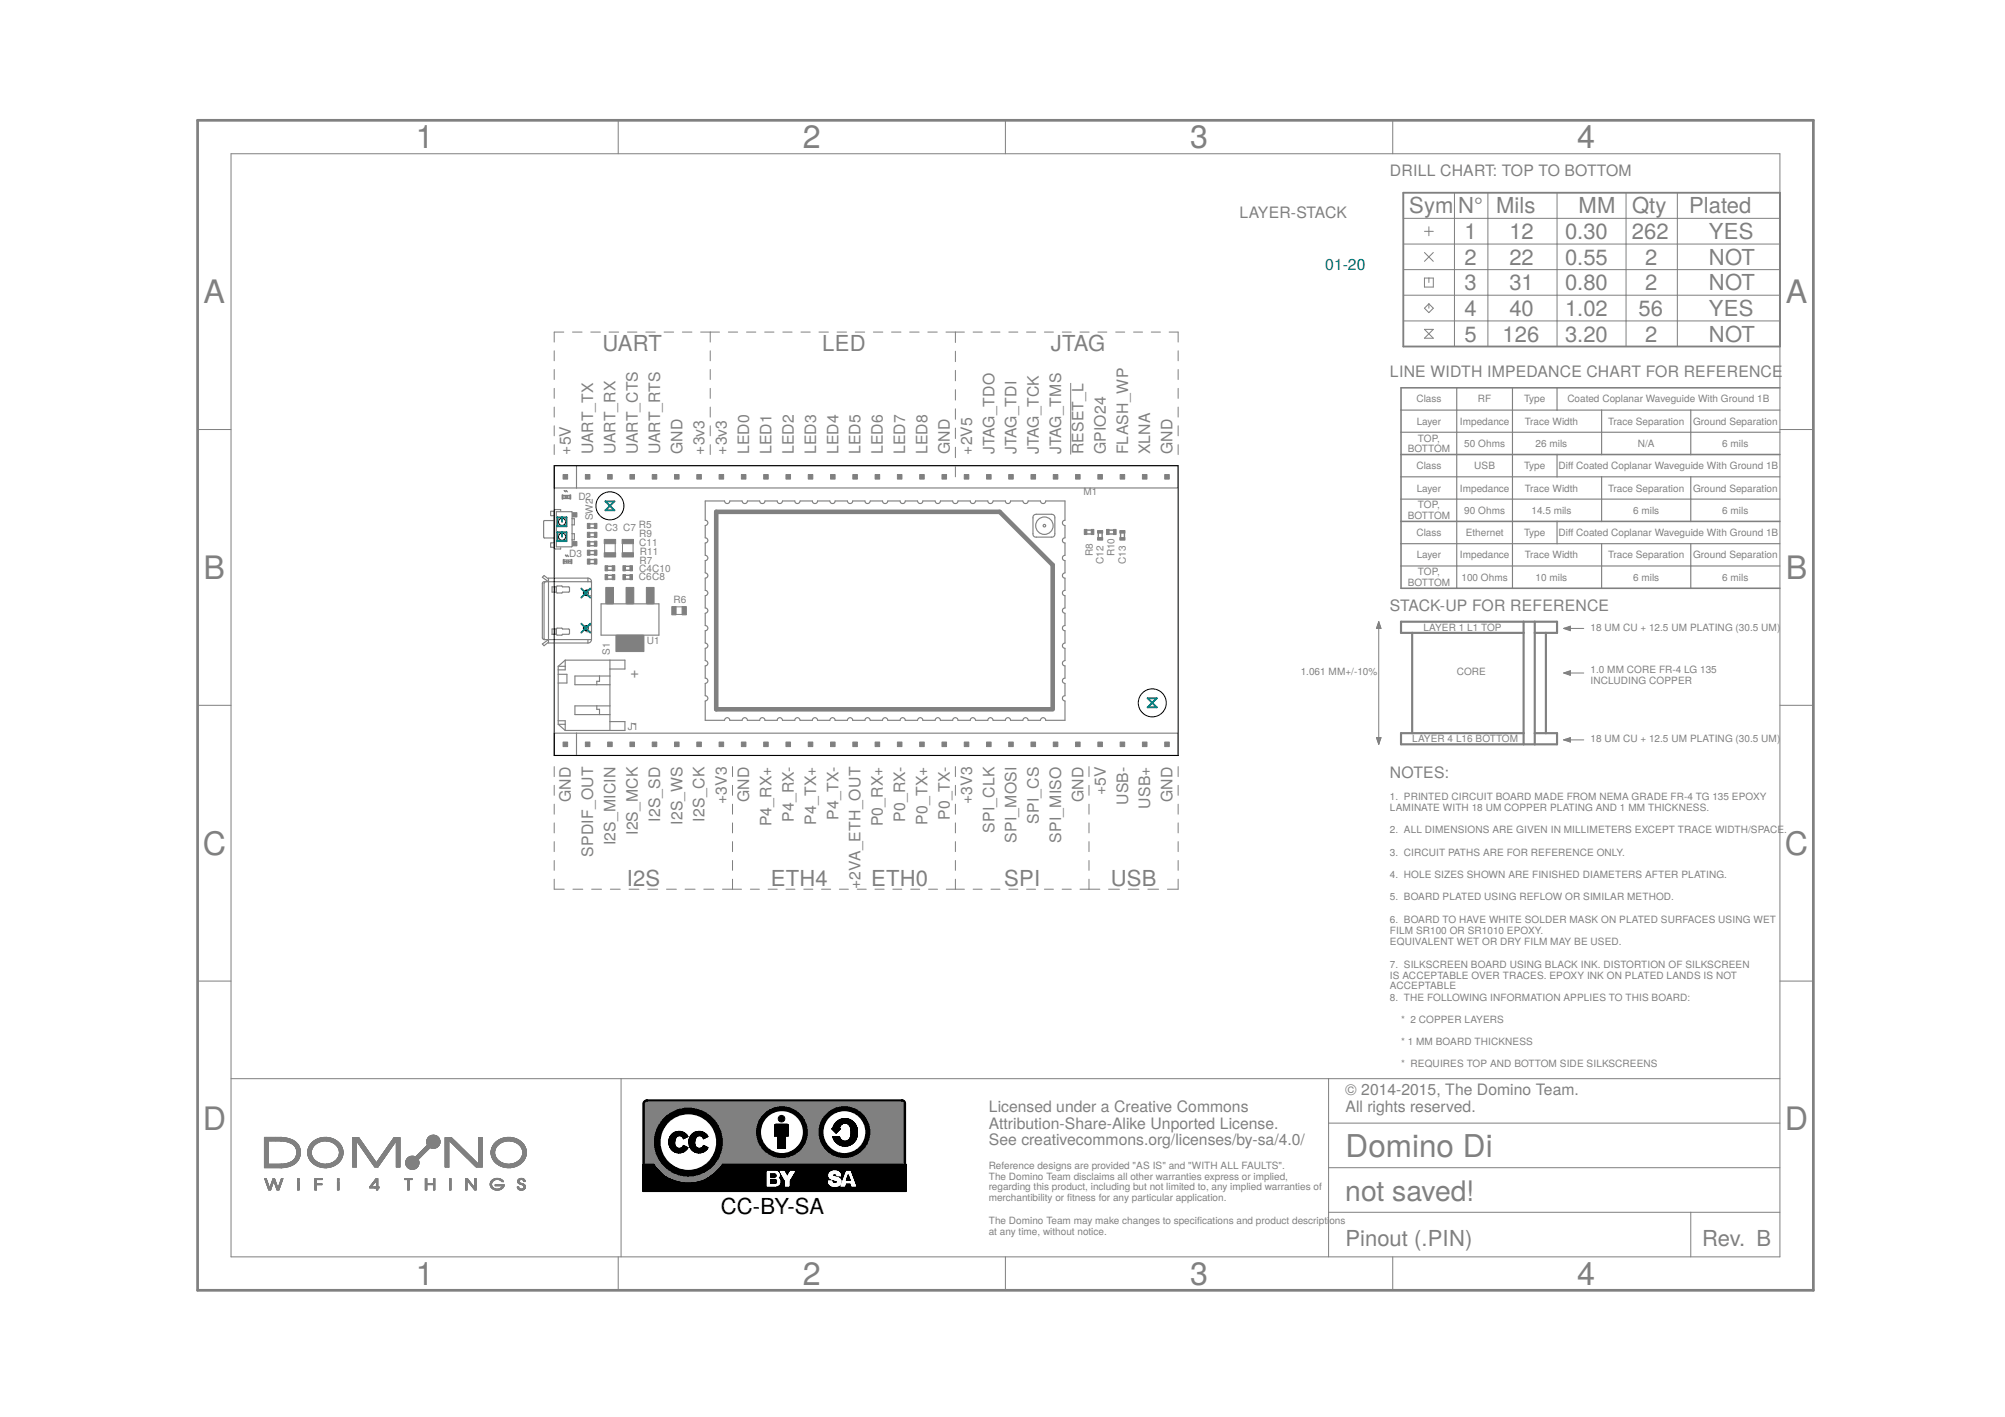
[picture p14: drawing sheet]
<svg xmlns="http://www.w3.org/2000/svg" width="297mm" height="210mm" viewBox="0 0 297 210" stroke-linecap="round" stroke-linejoin="round" font-family="sans-serif">
<defs><g id="words">
<g font-size="4.8" fill="#808080">
<text x="61.6" y="22">1</text>
<text x="118.9" y="22">2</text>
<text x="176.3" y="22">3</text>
<text x="233.7" y="22">4</text>
<text x="30.2" y="44.9">A</text>
<text x="264.6" y="44.9">A</text>
<text x="30.2" y="85.7">B</text>
<text x="264.6" y="85.7">B</text>
<text x="30" y="126.6">C</text>
<text x="264.4" y="126.6">C</text>
<text x="30" y="167.5">D</text>
<text x="264.4" y="167.5">D</text>
<text x="61.6" y="190.4">1</text>
<text x="118.9" y="190.4">2</text>
<text x="176.3" y="190.4">3</text>
<text x="233.7" y="190.4">4</text>
</g>
<text font-size="4.7" fill="#808080" x="199.3" y="171.3">Domino Di</text>
<text font-size="4.2" fill="#808080" x="199.3" y="177.9">not saved!</text>
<g font-size="3.3" fill="#808080">
<text x="208.8" y="31.6">Sym</text>
<text x="216" y="31.6">N°</text>
<text x="217" y="35.4">1</text>
<text x="221.6" y="31.6">Mils</text>
<text x="223.6" y="35.4">12</text>
<text x="231.9" y="35.4">0.30</text>
<text x="233.9" y="31.6">MM</text>
<text x="241.8" y="35.4">262</text>
<text x="241.8" y="31.6">Qty</text>
<text x="250.2" y="31.6">Plated</text>
<text x="253.2" y="35.4">YES</text>
<text x="217" y="39.2">2</text>
<text x="223.6" y="39.2">22</text>
<text x="231.9" y="39.2">0.55</text>
<text x="243.7" y="39.2">2</text>
<text x="253.2" y="39.2">NOT</text>
<text x="217" y="43">3</text>
<text x="217" y="46.8">4</text>
<text x="223.6" y="43">31</text>
<text x="223.6" y="46.8">40</text>
<text x="231.9" y="43">0.80</text>
<text x="231.9" y="46.8">1.02</text>
<text x="242.8" y="46.8">56</text>
<text x="243.7" y="43">2</text>
<text x="253.2" y="43">NOT</text>
<text x="253.2" y="46.8">YES</text>
<text x="89.3" y="52">UART</text>
<text x="121.8" y="52">LED</text>
<text x="155.7" y="52">JTAG</text>
<text x="217" y="50.6">5</text>
<text x="222.6" y="50.6">126</text>
<text x="231.9" y="50.6">3.20</text>
<text x="243.7" y="50.6">2</text>
<text x="253.2" y="50.6">NOT</text>
<text x="92.9" y="131.2">I2S</text>
<text x="114.2" y="131.2">ETH4</text>
<text x="129.1" y="131.2">ETH0</text>
<text x="148.8" y="131.2">SPI</text>
<text x="164.6" y="131.2">USB</text>
<text x="199.3" y="184.5">Pinout (.PIN)</text>
<text x="252.2" y="184.5">Rev. B</text>
</g>
<text font-size="3.3" x="106.8" y="179.8">CC-BY-SA</text>
<g font-size="2.3" fill="#808080">
<text x="205.9" y="26.1">DRILL CHART: TOP TO BOTTOM</text>
<text x="183.6" y="32.3">LAYER-STACK</text>
<text x="205.9" y="55.8">LINE WIDTH IMPEDANCE CHART FOR REFERENCE</text>
<text x="84.6" y="67.3" transform="rotate(-90 84.6 67.3)">+5V</text>
<text x="87.9" y="67.3" transform="rotate(-90 87.9 67.3)">UART_TX</text>
<text x="91.2" y="67.3" transform="rotate(-90 91.2 67.3)">UART_RX</text>
<text x="94.5" y="67.3" transform="rotate(-90 94.5 67.3)">UART_CTS</text>
<text x="97.8" y="67.3" transform="rotate(-90 97.8 67.3)">UART_RTS</text>
<text x="101.1" y="67.3" transform="rotate(-90 101.1 67.3)">GND</text>
<text x="104.4" y="67.3" transform="rotate(-90 104.4 67.3)">+3v3</text>
<text x="107.7" y="67.3" transform="rotate(-90 107.7 67.3)">+3v3</text>
<text x="111" y="67.3" transform="rotate(-90 111 67.3)">LED0</text>
<text x="114.3" y="67.3" transform="rotate(-90 114.3 67.3)">LED1</text>
<text x="117.6" y="67.3" transform="rotate(-90 117.6 67.3)">LED2</text>
<text x="120.9" y="67.3" transform="rotate(-90 120.9 67.3)">LED3</text>
<text x="124.2" y="67.3" transform="rotate(-90 124.2 67.3)">LED4</text>
<text x="127.5" y="67.3" transform="rotate(-90 127.5 67.3)">LED5</text>
<text x="130.8" y="67.3" transform="rotate(-90 130.8 67.3)">LED6</text>
<text x="134.1" y="67.3" transform="rotate(-90 134.1 67.3)">LED7</text>
<text x="137.4" y="67.3" transform="rotate(-90 137.4 67.3)">LED8</text>
<text x="140.7" y="67.3" transform="rotate(-90 140.7 67.3)">GND</text>
<text x="144" y="67.3" transform="rotate(-90 144 67.3)">+2V5</text>
<text x="147.3" y="67.3" transform="rotate(-90 147.3 67.3)">JTAG_TDO</text>
<text x="150.6" y="67.3" transform="rotate(-90 150.6 67.3)">JTAG_TDI</text>
<text x="153.9" y="67.3" transform="rotate(-90 153.9 67.3)">JTAG_TCK</text>
<text x="157.2" y="67.3" transform="rotate(-90 157.2 67.3)">JTAG_TMS</text>
<text x="160.5" y="67.3" transform="rotate(-90 160.5 67.3)">RESET_L</text>
<text x="163.8" y="67.3" transform="rotate(-90 163.8 67.3)">GPIO24</text>
<text x="167.1" y="67.3" transform="rotate(-90 167.1 67.3)">FLASH_WP</text>
<text x="170.4" y="67.3" transform="rotate(-90 170.4 67.3)">XLNA</text>
<text x="173.7" y="67.3" transform="rotate(-90 173.7 67.3)">GND</text>
<text x="205.9" y="90.4">STACK-UP FOR REFERENCE</text>
<text x="93.4" y="100.4">+</text>
<text x="93.5" y="107.8">-</text>
<text x="84.6" y="118.8" transform="rotate(-90 84.6 118.8)">GND</text>
<text x="107.7" y="119.1" transform="rotate(-90 107.7 119.1)">+3V3</text>
<text x="111" y="118.8" transform="rotate(-90 111 118.8)">GND</text>
<text x="144" y="119.1" transform="rotate(-90 144 119.1)">+3V3</text>
<text x="160.5" y="118.8" transform="rotate(-90 160.5 118.8)">GND</text>
<text x="163.8" y="117.8" transform="rotate(-90 163.8 117.8)">+5V</text>
<text x="167.1" y="119.2" transform="rotate(-90 167.1 119.2)">USB-</text>
<text x="170.4" y="119.8" transform="rotate(-90 170.4 119.8)">USB+</text>
<text x="173.7" y="118.8" transform="rotate(-90 173.7 118.8)">GND</text>
<text x="205.9" y="115.2">NOTES:</text>
<text x="91.2" y="125.2" transform="rotate(-90 91.2 125.2)">I2S_MICIN</text>
<text x="94.5" y="123.7" transform="rotate(-90 94.5 123.7)">I2S_MCK</text>
<text x="97.8" y="121.7" transform="rotate(-90 97.8 121.7)">I2S_SD</text>
<text x="101.1" y="122.2" transform="rotate(-90 101.1 122.2)">I2S_WS</text>
<text x="104.4" y="121.7" transform="rotate(-90 104.4 121.7)">I2S_CK</text>
<text x="114.3" y="122.4" transform="rotate(-90 114.3 122.4)">P4_RX+</text>
<text x="117.6" y="121.7" transform="rotate(-90 117.6 121.7)">P4_RX-</text>
<text x="120.9" y="122.1" transform="rotate(-90 120.9 122.1)">P4_TX+</text>
<text x="124.2" y="121.4" transform="rotate(-90 124.2 121.4)">P4_TX-</text>
<text x="130.8" y="122.4" transform="rotate(-90 130.8 122.4)">P0_RX+</text>
<text x="134.1" y="121.7" transform="rotate(-90 134.1 121.7)">P0_RX-</text>
<text x="137.4" y="122.1" transform="rotate(-90 137.4 122.1)">P0_TX+</text>
<text x="140.7" y="121.4" transform="rotate(-90 140.7 121.4)">P0_TX-</text>
<text x="147.3" y="123.4" transform="rotate(-90 147.3 123.4)">SPI_CLK</text>
<text x="150.6" y="124.8" transform="rotate(-90 150.6 124.8)">SPI_MOSI</text>
<text x="153.9" y="122" transform="rotate(-90 153.9 122)">SPI_CS</text>
<text x="157.2" y="124.8" transform="rotate(-90 157.2 124.8)">SPI_MISO</text>
<text x="87.9" y="126.9" transform="rotate(-90 87.9 126.9)">SPDIF_OUT</text>
<text x="127.5" y="131.7" transform="rotate(-90 127.5 131.7)">+2VA_ETH_OUT</text>
<text x="146.5" y="164.7">Licensed under a Creative Commons</text>
<text x="146.5" y="167.2">Attribution-Share-Alike Unported License.</text>
<text x="199.3" y="162.3">© 2014-2015, The Domino Team.</text>
<text x="199.3" y="164.7">All rights reserved.</text>
<text x="146.5" y="169.7">See creativecommons.org/licenses/by-sa/4.0/</text>
</g>
<text font-size="2.3" fill="#008080" x="196.3" y="40">01-20</text>
<g font-size="1.5" fill="#808080">
<text x="209.8" y="59.6">Class</text>
<text x="219" y="59.6">RF</text>
<text x="225.8" y="59.6">Type</text>
<text x="232.2" y="59.6">Coated Coplanar Waveguide With Ground 1B</text>
<text x="209.9" y="62.9">Layer</text>
<text x="210.1" y="65.4">TOP,</text>
<text x="216.3" y="62.9">Impedance</text>
<text x="225.9" y="62.9">Trace Width</text>
<text x="238.3" y="62.9">Trace Separation</text>
<text x="250.8" y="62.9">Ground Separation</text>
<text x="208.5" y="67">BOTTOM</text>
<text x="209.8" y="69.5">Class</text>
<text x="216.9" y="66.2">50 Ohms</text>
<text x="218.4" y="69.5">USB</text>
<text x="225.8" y="69.5">Type</text>
<text x="227.5" y="66.2">26 mils</text>
<text x="230.9" y="69.5">Dif Coated Coplanar Waveguide With Ground 1B</text>
<text x="232.3" y="69.5">f</text>
<text x="242.6" y="66.2">N/A</text>
<text x="255.2" y="66.2">6 mils</text>
<text x="85.7" y="74">D2</text>
<text x="87.8" y="77" transform="rotate(-90 87.8 77)">SW2</text>
<text x="160.5" y="73.3">M1</text>
<text x="208.5" y="76.9">BOTTOM</text>
<text x="209.9" y="72.8">Layer</text>
<text x="210.1" y="75.3">TOP,</text>
<text x="216.3" y="72.8">Impedance</text>
<text x="216.9" y="76.1">90 Ohms</text>
<text x="225.9" y="72.8">Trace Width</text>
<text x="226.9" y="76.1">14.5 mils</text>
<text x="238.3" y="72.8">Trace Separation</text>
<text x="242" y="76.1">6 mils</text>
<text x="250.8" y="72.8">Ground Separation</text>
<text x="255.2" y="76.1">6 mils</text>
<text x="84.3" y="82.5">D3</text>
<text x="89.6" y="78.7">C3 C7</text>
<text x="94.6" y="78.2">R5</text>
<text x="94.7" y="79.6">R9</text>
<text x="94.7" y="80.9">C11</text>
<text x="94.8" y="83.6">R7</text>
<text x="94.8" y="82.3">R11</text>
<text x="161.9" y="82.4" transform="rotate(-90 161.9 82.4)">R8</text>
<text x="163.5" y="83.6" transform="rotate(-90 163.5 83.6)">C12</text>
<text x="165.1" y="82.4" transform="rotate(-90 165.1 82.4)">R10</text>
<text x="166.8" y="83.6" transform="rotate(-90 166.8 83.6)">C13</text>
<text x="209.8" y="79.4">Class</text>
<text x="209.9" y="82.7">Layer</text>
<text x="216.3" y="82.7">Impedance</text>
<text x="217.2" y="79.4">Ethernet</text>
<text x="225.8" y="79.4">Type</text>
<text x="225.9" y="82.7">Trace Width</text>
<text x="230.9" y="79.4">Dif Coated Coplanar Waveguide With Ground 1B</text>
<text x="232.3" y="79.4">f</text>
<text x="238.3" y="82.7">Trace Separation</text>
<text x="250.8" y="82.7">Ground Separation</text>
<text x="94.6" y="85.9">C6C8</text>
<text x="94.7" y="84.7">C4C10</text>
<text x="99.8" y="89.3">R6</text>
<text x="208.5" y="86.8">BOTTOM</text>
<text x="210.1" y="85.2">TOP,</text>
<text x="216.5" y="86">100 Ohms</text>
<text x="227.5" y="86">10 mils</text>
<text x="242" y="86">6 mils</text>
<text x="255.2" y="86">6 mils</text>
<text x="95.8" y="95.4">U1</text>
<text x="210.9" y="93.4">LAYER 1 L1 TOP</text>
<text x="235.6" y="93.4">18 UM CU + 12.5 UM PLATING (30.5 UM)</text>
<text x="90.3" y="97" transform="rotate(-90 90.3 97)">S1</text>
<text x="192.7" y="100">1.061 MM+/-10%</text>
<text x="215.8" y="100">CORE</text>
<text x="235.6" y="99.7">1.0 MM CORE FR-4 LG 135</text>
<text x="235.6" y="101.3">INCLUDING COPPER</text>
<text x="93" y="108.1">J1</text>
<text x="209.2" y="109.9">LAYER 4 L16 BOTTOM</text>
<text x="235.6" y="109.9">18 UM CU + 12.5 UM PLATING (30.5 UM)</text>
<text x="205.9" y="118.6">1. PRINTED CIRCUIT BOARD MADE FROM NEMA GRADE FR-4 TG 135 EPOXY</text>
<text x="205.9" y="123.5">2. ALL DIMENSIONS ARE GIVEN IN MILLIMETERS EXCEPT TRACE WIDTH/SPACE.</text>
<text x="205.9" y="120.2">LAMINATE WITH 18 UM COPPER PLATING AND 1 MM THICKNESS.</text>
<text x="205.9" y="126.8">3. CIRCUIT PATHS ARE FOR REFERENCE ONLY.</text>
<text x="205.9" y="130.1">4. HOLE SIZES SHOWN ARE FINISHED DIAMETERS AFTER PLATING.</text>
<text x="205.9" y="133.4">5. BOARD PLATED USING REFLOW OR SIMILAR METHOD.</text>
<text x="205.9" y="136.8">6. BOARD TO HAVE WHITE SOLDER MASK ON PLATED SURFACES USING WET</text>
<text x="205.9" y="143.4">7. SILKSCREEN BOARD USING BLACK INK. DISTORTION OF SILKSCREEN</text>
<text x="205.9" y="138.4">FILM SR100 OR SR1010 EPOXY.</text>
<text x="205.9" y="140">EQUIVALENT WET OR DRY FILM MAY BE USED.</text>
<text x="205.9" y="148.2">8. THE FOLLOWING INFORMATION APPLIES TO THIS BOARD:</text>
<text x="205.9" y="145">IS ACCEPTABLE OVER TRACES. EPOXY INK ON PLATED LANDS IS NOT</text>
<text x="205.9" y="146.6">ACCEPTABLE</text>
<text x="207.6" y="151.5">* 2 COPPER LAYERS</text>
<text x="207.6" y="154.8">* 1 MM BOARD THICKNESS</text>
<text x="207.6" y="158.1">* REQUIRES TOP AND BOTTOM SIDE SILKSCREENS</text>
<text x="146.5" y="173.2">Reference designs are provided &quot;AS IS&quot; and &quot;WITH ALL FAULTS&quot;.</text>
<text x="146.5" y="176.3">regarding this product, including but not limited to, any implied warranties of</text>
<text x="146.5" y="177.9">merchantibility or ftness for any particular application.</text>
<text x="146.5" y="174.8">The Domino Team disclaims all other warranties express or implied,</text>
<text x="158.1" y="177.9">i</text>
<text x="146.5" y="182.9">at any time, without notice.</text>
<text x="146.5" y="181.3">The Domino Team may make changes to specifcations and product descripti</text>
<text x="177.3" y="181.3">i</text>
<text x="196.9" y="181.3">ons</text>
</g>
</g></defs>
<g fill="#808080" stroke="#808080" stroke-width=".15">
<path d="M99.9 109.9h.7v.7h-.7z"/>
<path d="M96.6 109.9h.7v.7h-.7z"/>
<path d="M93.3 109.9h.7v.7h-.7z"/>
<path d="M90 109.9h.7v.7h-.7z"/>
<path d="M86.7 109.9h.7v.7h-.7z"/>
<path d="M83.4 109.9h.7v.7h-.7z"/>
<path d="M123 109.9h.7v.7h-.7z"/>
<path d="M119.7 109.9h.7v.7h-.7z"/>
<path d="M116.4 109.9h.7v.7h-.7z"/>
<path d="M113.1 109.9h.7v.7h-.7z"/>
<path d="M109.8 109.9h.7v.7h-.7z"/>
<path d="M106.5 109.9h.7v.7h-.7z"/>
<path d="M103.2 109.9h.7v.7h-.7z"/>
<path d="M126.3 109.9h.7v.7h-.7z"/>
<path d="M129.6 109.9h.7v.7h-.7z"/>
<path d="M132.9 109.9h.7v.7h-.7z"/>
<path d="M136.2 109.9h.7v.7h-.7z"/>
<path d="M139.6 109.9h.6v.7h-.6z"/>
<path d="M142.9 109.9h.6v.7h-.6z"/>
<path d="M146.2 109.9h.6v.7h-.6z"/>
<path d="M149.4 109.9h.7v.7h-.7z"/>
<path d="M152.7 109.9h.7v.7h-.7z"/>
<path d="M156 109.9h.7v.7h-.7z"/>
<path d="M159.3 109.9h.7v.7h-.7z"/>
<path d="M162.6 109.9h.7v.7h-.7z"/>
<path d="M165.9 109.9h.7v.7h-.7z"/>
<path d="M169.2 109.9h.7v.7h-.7z"/>
<path d="M172.6 109.9h.6v.7h-.6z"/>
<path d="M99.9 70.3h.7v.7h-.7z"/>
<path d="M96.6 70.3h.7v.7h-.7z"/>
<path d="M93.3 70.3h.7v.7h-.7z"/>
<path d="M90 70.3h.7v.7h-.7z"/>
<path d="M86.7 70.3h.7v.7h-.7z"/>
<path d="M83.4 70.3h.7v.7h-.7z"/>
<path d="M123 70.3h.7v.7h-.7z"/>
<path d="M119.7 70.3h.7v.7h-.7z"/>
<path d="M116.4 70.3h.7v.7h-.7z"/>
<path d="M113.1 70.3h.7v.7h-.7z"/>
<path d="M109.8 70.3h.7v.7h-.7z"/>
<path d="M106.5 70.3h.7v.7h-.7z"/>
<path d="M103.2 70.3h.7v.7h-.7z"/>
<path d="M126.3 70.3h.7v.7h-.7z"/>
<path d="M129.6 70.3h.7v.7h-.7z"/>
<path d="M132.9 70.3h.7v.7h-.7z"/>
<path d="M136.2 70.3h.7v.7h-.7z"/>
<path d="M139.6 70.3h.6v.7h-.6z"/>
<path d="M142.9 70.3h.6v.7h-.6z"/>
<path d="M146.2 70.3h.6v.7h-.6z"/>
<path d="M149.4 70.3h.7v.7h-.7z"/>
<path d="M152.7 70.3h.7v.7h-.7z"/>
<path d="M156 70.3h.7v.7h-.7z"/>
<path d="M159.3 70.3h.7v.7h-.7z"/>
<path d="M162.6 70.3h.7v.7h-.7z"/>
<path d="M165.9 70.3h.7v.7h-.7z"/>
<path d="M169.2 70.3h.7v.7h-.7z"/>
<path d="M172.6 70.3h.6v.7h-.6z"/>
<path d="M89.5 81.9h1.7v.6h-1.7z"/>
<path d="M89.5 79.9h1.7v.6h-1.7z"/>
<path d="M90.7 83.8h.4v.8h-.4z"/>
<path d="M89.6 83.8h.4v.8h-.4z"/>
<path d="M90.7 85.1h.4v.8h-.4z"/>
<path d="M89.6 85.1h.4v.8h-.4z"/>
<path d="M92.2 81.9h1.7v.6h-1.7z"/>
<path d="M92.2 79.9h1.7v.6h-1.7z"/>
<path d="M92.3 85.1h.4v.8h-.4z"/>
<path d="M93.3 85.1h.4v.8h-.4z"/>
<path d="M92.3 83.8h.4v.8h-.4z"/>
<path d="M93.3 83.8h.4v.8h-.4z"/>
<path d="M101 89.9h.7v1.2h-.7z"/>
<path d="M99.5 89.9h.7v1.2h-.7z"/>
<path d="M160.6 78.4h.4v.8h-.4z"/>
<path d="M161.7 78.4h.4v.8h-.4z"/>
<path d="M163.9 78.4h.4v.8h-.4z"/>
<path d="M165 78.4h.4v.8h-.4z"/>
<path d="M162.6 78.6h.8v.4h-.8z"/>
<path d="M162.6 79.6h.8v.4h-.8z"/>
<path d="M165.9 78.6h.8v.4h-.8z"/>
<path d="M165.9 79.6h.8v.4h-.8z"/>
<path d="M84.6 82.9h.1v.6h-.1z"/>
<path d="M83.4 82.9h.2v.6h-.2z"/>
<path d="M87 82.8h.4v.8h-.4z"/>
<path d="M88.1 82.8h.3v.8h-.3z"/>
<path d="M84.4 73.3h.2v.6h-.2z"/>
<path d="M83.3 73.3h.1v.6h-.1z"/>
<path d="M87 77.5h.4v.8h-.4z"/>
<path d="M88.1 77.5h.3v.8h-.3z"/>
<path d="M87 81.5h.4v.8h-.4z"/>
<path d="M88.1 81.5h.3v.8h-.3z"/>
<path d="M88.1 78.8h.3v.8h-.3z"/>
<path d="M87 78.8h.4v.8h-.4z"/>
<path d="M87 80.2h.4v.7h-.4z"/>
<path d="M88.1 80.2h.3v.7h-.3z"/>
<path d="M84.8 80.2h.7v.7h-.7z"/>
<path d="M84.8 75.9h.7v.7h-.7z"/>
<path d="M91.4 94.1h3.9v2.2h-3.9z"/>
<path d="M92.9 87.2h.9v2.2h-.9z"/>
<path d="M95.9 87.2h.9v2.2h-.9z"/>
<path d="M89.9 87.2h.9v2.2h-.9z"/>
<path d="M91.2 94.1h4.2v2.4h-4.2z"/>
<path d="M92.8 87h1.1v2.4h-1.1z"/>
<path d="M95.8 87h1.1v2.4h-1.1z"/>
<path d="M89.7 87h1.2v2.4h-1.2z"/>
</g>
<g fill="none" stroke="#808080" stroke-width=".17">
<path d="M215.8 57.4v29.7M224.1 57.4v29.7M230.7 57.4v3.3M82.1 77.1h-1.4l-.2 .1 .1 2.5h1.5M82.1 75.7l-.5 .1v.5l.5 .1M82.1 69h92.4v3.3h-92.4zM82.4 75.8h2.4l-.1 5.2h-2.3zM83.1 75.7v-.2h-.9l-.1 .2v5.4l.1 .2h.9v-.2M83.4 73.9h1M83.4 73.4h1M84.8 79.1h.3v.9h-.3M84.8 76.8h.3v.9h-.3"/>
<path d="M85.4 69v3.3M104.5 74.2h2.8l.1 .2a.39 .39 0 0 0 .4 .2 .39 .39 0 0 0 .3-.4h1.8l.1 .2a.39 .39 0 0 0 .4 .2 .39 .39 0 0 0 .3-.4h1.8l.1 .2a.39 .39 0 0 0 .4 .2 .39 .39 0 0 0 .3-.4h1.8l.1 .2a.4 .4 0 0 0 .4 .2 .4 .4 0 0 0 .3-.4h1.9v.2a.4 .4 0 0 0 .4 .2 .4 .4 0 0 0 .3-.4h1.9v.2a.39 .39 0 0 0 .4 .2 .39 .39 0 0 0 .3-.4h1.8l.1 .2a.39 .39 0 0 0 .4 .2 .39 .39 0 0 0 .3-.4h1.8l.1 .2a.39 .39 0 0 0 .4 .2 .39 .39 0 0 0 .3-.4h1.8l.1 .2a.4 .4 0 0 0 .4 .2 .4 .4 0 0 0 .3-.4h1.8l.1 .2a.4 .4 0 0 0 .4 .2 .4 .4 0 0 0 .3-.4h1.8l.1 .2a.39 .39 0 0 0 .4 .2 .39 .39 0 0 0 .3-.4h1.8l.1 .2a.39 .39 0 0 0 .4 .2 .39 .39 0 0 0 .3-.4h1.8l.1 .2a.39 .39 0 0 0 .4 .2 .39 .39 0 0 0 .3-.4h1.8l.1 .2a.4 .4 0 0 0 .4 .2 .4 .4 0 0 0 .3-.4h1.8l.1 .2a.4 .4 0 0 0 .4 .2 .4 .4 0 0 0 .3-.4h1.8l.1 .2a.4 .4 0 0 0 .4 .2 .4 .4 0 0 0 .3-.4h1.8l.1 .2a.39 .39 0 0 0 .4 .2 .39 .39 0 0 0 .3-.4h1.8l.1 .2a.39 .39 0 0 0 .4 .2 .39 .39 0 0 0 .3-.4h1.8l.1 .2a.39 .39 0 0 0 .4 .2 .39 .39 0 0 0 .3-.4h2.9v2.9a.39 .39 0 0 0-.4 .4 .39 .39 0 0 0 .4 .4v1.8h-.2a.39 .39 0 0 0-.2 .4 .39 .39 0 0 0 .4 .3v1.9h-.2a.39 .39 0 0 0-.2 .4 .39 .39 0 0 0 .4 .3v1.9h-.2a.39 .39 0 0 0-.2 .4 .39 .39 0 0 0 .4 .3v1.9h-.2a.4 .4 0 0 0-.2 .4 .4 .4 0 0 0 .4 .3v1.9h-.2a.4 .4 0 0 0-.2 .4 .4 .4 0 0 0 .4 .3v1.9h-.2a.39 .39 0 0 0-.2 .4 .39 .39 0 0 0 .4 .3v1.8l-.2 .1a.39 .39 0 0 0-.2 .4 .39 .39 0 0 0 .4 .3v1.9h-.2a.39 .39 0 0 0-.2 .4 .39 .39 0 0 0 .4 .3v1.9h-.2a.4 .4 0 0 0-.2 .4 .4 .4 0 0 0 .4 .3v1.9h-.2a.4 .4 0 0 0-.2 .4 .4 .4 0 0 0 .4 .3v2.9h-2.9a.39 .39 0 0 0-.4-.4 .39 .39 0 0 0-.4 .4h-1.8v-.1a.39 .39 0 0 0-.4-.3 .39 .39 0 0 0-.4 .4h-1.8v-.1a.38 .38 0 0 0-.4-.3 .38 .38 0 0 0-.4 .4h-1.8v-.1a.38 .38 0 0 0-.4-.3 .38 .38 0 0 0-.4 .4h-1.8v-.1a.38 .38 0 0 0-.5-.3 .38 .38 0 0 0-.3 .4h-1.8v-.1a.39 .39 0 0 0-.4-.3 .39 .39 0 0 0-.4 .4h-1.8v-.1a.39 .39 0 0 0-.4-.3 .39 .39 0 0 0-.4 .4h-1.8v-.1a.39 .39 0 0 0-.4-.3 .39 .39 0 0 0-.4 .4h-1.8v-.1a.38 .38 0 0 0-.4-.3 .38 .38 0 0 0-.4 .4h-1.8v-.1a.38 .38 0 0 0-.4-.3 .38 .38 0 0 0-.4 .4h-1.8v-.1a.38 .38 0 0 0-.5-.3 .38 .38 0 0 0-.3 .4h-1.8v-.1a.39 .39 0 0 0-.4-.3 .39 .39 0 0 0-.4 .4h-1.8v-.1a.39 .39 0 0 0-.4-.3 .39 .39 0 0 0-.4 .4h-1.8v-.1a.38 .38 0 0 0-.4-.3 .38 .38 0 0 0-.3 .4h-1.9v-.1a.38 .38 0 0 0-.4-.3 .38 .38 0 0 0-.3 .4h-1.9v-.1a.38 .38 0 0 0-.4-.3 .38 .38 0 0 0-.4 .4h-1.8v-.1a.39 .39 0 0 0-.4-.3 .39 .39 0 0 0-.4 .4h-1.8v-.1a.39 .39 0 0 0-.4-.3 .39 .39 0 0 0-.4 .4h-1.8v-.1a.39 .39 0 0 0-.4-.3 .39 .39 0 0 0-.4 .4h-2.8v-2.9a.39 .39 0 0 0 .4-.3 .39 .39 0 0 0-.4-.4v-1.9h.1a.38 .38 0 0 0 .3-.4 .38 .38 0 0 0-.4-.3v-1.9h.1a.39 .39 0 0 0 .3-.4 .39 .39 0 0 0-.4-.3v-1.9h.1a.39 .39 0 0 0 .3-.4 .39 .39 0 0 0-.4-.4v-1.8h.1a.38 .38 0 0 0 .3-.4 .38 .38 0 0 0-.4-.3v-1.9h.1a.38 .38 0 0 0 .3-.4 .38 .38 0 0 0-.4-.3v-1.9h.1a.38 .38 0 0 0 .3-.4 .38 .38 0 0 0-.4-.3v-1.9h.1a.39 .39 0 0 0 .3-.4 .39 .39 0 0 0-.4-.3v-1.9h.1a.39 .39 0 0 0 .3-.4 .39 .39 0 0 0-.4-.3v-1.9h.1a.38 .38 0 0 0 .3-.4 .38 .38 0 0 0-.4-.3v-1.8l.1-.1a.38 .38 0 0 0 .3-.4 .38 .38 0 0 0-.4-.3zM153.1 76.4l.4-.2h2.3a.47 .47 0 0 1 .5 .5v2.4a.44 .44 0 0 1-.5 .5h-2.3a.44 .44 0 0 1-.5-.5zM207.6 64h56.1M207.6 60.7h56.1M207.6 73.9h56.1M207.6 70.6h56.1M230.7 67.3v3.3M230.7 77.2v3.3M237.3 60.7v6.6M237.3 70.6v6.6M250.5 60.7v6.6"/>
<path d="M250.5 70.6v6.6M80.9 86.2h-.2l-.1 .2v8.2l.2 .1M81.3 85.8l-.7-.5-.3 .2 1 .7M81.3 94.7l-1 .7 .3 .3 .7-.6M82.1 80.4l-.5 .1v.5l.5 .1M82.2 86.9v.8M82.2 93.2v.8M82.4 86.9l.1-.1h.7l.1 .1 1.1 .1-.1 .7h-1v.1h-.8l-.1-.1M82.4 93.2l.1-.2h.7l.1 .2h1.1l-.1 .7-1 .1-.1 .1h-.7l-.1-.1M82.4 86.9h-.6v.8h.6M82.4 93.2h-.6v.8h.6M82.4 86.9v.8"/>
<path d="M82.4 93.2v.8M82.7 98.7v8.6M82.7 98.7h1M82.7 99.9h1.3v1.3h-1.3M83.6 83.4h1M83.6 83h1M83.7 97.8v1.4h-1M83.7 97.8h8.9v1.3h-2.2M83.7 97.8l-1 .9M87.1 85.6l.3 .1 .2 .5v8.5M87.1 85.6h-5.8v9.6h5.8M87.1 85.6v.6"/>
<path d="M87.1 94.7v.5M87.6 94.7v.2a.48 .48 0 0 1-.5 .3M87.6 86.3v-.1h-7h-.2l-.1 .2v8.1l.1 .2h.2h7M87.6 87.3l-.7 .1-.2 .2v.5l.2 .1h.7M87.6 92.7h-.7l-.2 .2v.5l.2 .2h.6l.1-.2M89 89.5h8.6v4.6h-8.6zM90.4 97.8v10.4M207.6 83.8h56.1M207.6 80.5h56.1M237.3 80.5v6.6M250.5 80.5v6.6M82.1 108.6h92.4v3.3h-92.4z"/>
<path d="M82.7 106.8h1v1.4M82.7 107.3h1M82.7 107.3l1 .9M85.4 108.6v3.3M88.4 104.6v.5h.4v.8M88.8 100.1v.8h-.4v.5M90.4 106.9h2.2v1.3h-8.9M90.4 104.6h-5.2v1.3h5.2M90.4 100.1h-5.2v1.3h5.2"/>
<circle cx="154.7" cy="77.9" r="1.29"/>
<circle cx="154.7" cy="77.9" r=".19"/>
</g>
<g fill="none" stroke="#808080" stroke-width=".15">
<path d="M91.6 17.8v5M148.9 17.8v5M206.3 17.8v5M34.2 22.8h229.5v163.4h-229.5zM207.9 28.6v3.7h55.8M207.9 36.2h55.8M207.9 39.9h55.8M211 34.3h1.3M211 37.4l1.3 1.3M211.7 33.6v1.3M212.3 37.4l-1.3 1.3M215.5 28.6v22.7"/>
<path d="M220.4 28.6v22.7M230.7 28.6v22.7M240.9 28.6v22.7M248.5 28.6v22.7M82.1 52v1.4M82.1 54.7v1.5M82.1 57.5v1.5M83.5 49.2h-1.4v1.5M84.8 49.2h1.4M87.5 49.2h1.4M90.2 49.2h1.5M93 49.2h1.4"/>
<path d="M95.7 49.2h1.4M98.4 49.2h1.4M101.1 49.2h1.4M103.8 49.2h2.8M105.2 49.2v1.5M105.2 52v1.4M105.2 54.7v1.5M105.2 57.5v1.5M107.9 49.2h1.4M110.6 49.2h1.4M113.3 49.2h1.4M116 49.2h1.3"/>
<path d="M118.7 49.2h1.3M121.3 49.2h1.4M124 49.2h1.4M126.7 49.2h1.4M129.4 49.2h1.4M132.1 49.2h1.4M134.8 49.2h1.4M137.5 49.2h1.4M140.1 49.2h2.8M141.5 49.2v1.5M141.5 52v1.6M141.5 54.9v1.5"/>
<path d="M141.5 57.7v1.6M144.2 49.2h1.3M146.8 49.2h1.3M149.5 49.2h1.3M152.1 49.2h1.3M154.7 49.2h1.4M157.4 49.2h1.3M158.6 56.7v10.6M160 49.2h1.4M162.6 49.2h1.4M165.3 49.2h1.3M167.9 49.2h1.4"/>
<path d="M170.6 49.2h1.3M173.2 49.2h1.3v1.5M174.5 52v1.4M174.5 54.7v1.5M174.5 57.5v1.5M207.9 43.7h55.8M207.9 47.5h55.8M207.9 51.3h55.8M211 41.2h1.3v1.3h-1.3zM211 48.8h1.3l-1.3 1.3h1.3zM211.7 41.2v.6M211.7 45v.7"/>
<path d="M211.7 45l.6 .7-.6 .6-.7-.6zM29.3 63.6h4.9M82.1 60.3v1.5M82.1 63.1v1.5M82.1 65.9v1.4M83.4 73.6h.4M83.6 72.7l.2 .2M83.6 72.7l.1 .1M83.6 72.7h.1M83.8 73.6l.3-.2v.4zM83.8 73.4v.4M83.9 72.7l.2 .2"/>
<path d="M83.9 72.7v.1M83.9 72.7h.1M84.1 73.6h.3M105.2 60.3v1.5M105.2 63.1v1.5M105.2 65.9v1.4M141.5 60.6v1.5M141.5 63.4v1.6M141.5 66.3v1.5M141.5 69.1v1.5M174.5 60.3v1.5M174.5 63.1v1.5"/>
<path d="M174.5 65.9v1.4M263.7 63.6h4.9M83.6 83.2h.3M83.8 82.2l.2 .3M83.8 82.2v.2M83.8 82.2l.1 .1M83.9 83.2l.3-.2v.3zM83.9 83v.3M84 82.2l.2 .3M84 82.2l.1 .2M84 82.2l.2 .1M84.2 83.2h.4"/>
<path d="M89.6 80.6v1.3M91.1 80.6v1.3M92.2 80.6v1.3M93.8 80.6v1.3M100.1 91h.9M100.1 89.9h.9M203.9 93h.7M204 92.9h.5M204 92.8h.5M204.1 92.6h.3M204.1 92.5h.3M204.2 92.5h.2"/>
<path d="M204.2 92.4h.1M204.2 92.2h.1M204.2 92.1h.1M204.3 92.1l.3 1h-.7zM204.3 92.1v18.2M231.7 93.1h2.9M231.7 93.1l.9-.3v.6zM231.7 99.7h2.9M231.7 99.7h.9M231.8 93h.8M231.8 93.2h.8M231.9 99.8h.7"/>
<path d="M232 99.6h.6M232.1 92.9h.5M232.1 93.3h.5M232.2 99.9h.4M232.3 99.5h.3M232.4 92.9h.2M232.5 93.3h.1M232.5 100h.1M232.6 99.4v.6l-.9-.3M232.6 99.4l-.9 .3M232.6 99.4h.1M29.3 104.5h4.9"/>
<path d="M82.1 113.6v1.4M82.1 116.3v1.5M82.1 119.1v1.5M108.5 113.6v1.4M108.5 116.3v1.5M108.5 119.1v1.5M141.5 113.6v1.4M141.5 116.3v1.5M141.5 119.1v1.5M161.3 113.6v1.4M161.3 116.3v1.5M161.3 119.1v1.5"/>
<path d="M174.5 113.6v1.4M174.5 116.3v1.5M174.5 119.1v1.5M203.9 109.3h.7l-.3 1zM203.9 109.3h.7M204 109.4h.6M204 109.5h.5M204 109.6h.5M204.1 109.7h.3M204.1 109.8h.3M204.1 109.9h.3M204.2 110h.1"/>
<path d="M204.2 110.1h.1M204.2 110.2h.1M231.7 109.6l.9-.3v.6zM231.7 109.6h2.9M231.9 109.5h.7M232 109.7h.6M232.3 109.4h.3M232.3 109.8h.3M232.6 109.3h.1M232.6 109.9h.1M263.7 104.5h4.9M82.1 121.9v1.5"/>
<path d="M82.1 124.7v1.5M82.1 127.5v1.4M82.1 130.2v1.5h1.5M84.9 131.7h1.4M87.7 131.7h1.4M90.4 131.7h1.5M93.2 131.7h1.5M96 131.7h1.4M98.7 131.7h1.5M101.5 131.7h1.5M104.3 131.7h1.4M107 131.7h2.9"/>
<path d="M108.5 121.9v1.5M108.5 124.7v1.5M108.5 127.5v1.4M108.5 130.2v1.5M111.2 131.7h1.3M113.8 131.7h1.3M116.4 131.7h1.4M119.1 131.7h1.3M121.7 131.7h1.4M124.4 131.7h1.3M127 131.7h1.3M129.6 131.7h1.4"/>
<path d="M132.3 131.7h1.3M134.9 131.7h1.3M137.6 131.7h1.3M140.2 131.7h2.7M141.5 121.9v1.5M141.5 124.7v1.5M141.5 127.5v1.4M141.5 130.2v1.5M144.2 131.7h1.3M146.8 131.7h1.3M149.5 131.7h1.3M152.1 131.7h1.3"/>
<path d="M154.7 131.7h1.4M157.4 131.7h1.3M160 131.7h2.9M161.3 121.9v1.5M161.3 124.7v1.5M161.3 127.5v1.4M161.3 130.2v1.5M164.2 131.7h1.6M167.2 131.7h1.5M170.1 131.7h1.5M174.5 130.2v1.5h-1.5M174.5 121.9v1.5"/>
<path d="M174.5 124.7v1.5M174.5 127.5v1.4M29.3 145.3h4.9M34.2 159.8h229.5M92 159.8v26.4M196.8 159.8v26.4M263.7 145.3h4.9M39.2 172.4h2.5M39.2 169h4.4M39.2 172.9h3.2M39.2 172.9h3.3M39.2 172.8h3.4"/>
<path d="M39.2 172.8h3.6M39.2 172.8h3.7M39.2 172.7h3.8M39.2 172.7h3.9M39.2 172.7h4M39.2 172.6h4.1M39.2 172.6h4.2M39.2 172.5h4.3M39.2 172.4h.5M39.2 172.3h.5M39.2 172.2h.5M39.2 172.1h.5"/>
<path d="M39.2 172h.5M39.2 171.9h.5M39.2 171.8h.5M39.2 171.7h.5M39.2 171.6h.5M39.2 171.5h.5M39.2 171.4h.5M39.2 171.3h.5M39.2 171.2h.5M39.2 171.1h.5M39.2 171h.5M39.2 170.9h.5"/>
<path d="M39.2 170.8h.5M39.2 170.7h.5M39.2 170.6h.5M39.2 170.5h.5M39.2 170.4h.5M39.2 170.3h.5M39.2 170.2h.5M39.2 170.1h.5M39.2 170h.5M39.2 169.9h.5M39.2 169.8h.5M39.2 169.7h.5"/>
<path d="M39.2 169.6h.5M39.2 169.5h.5M39.2 169.4h.5M39.2 169.3h.5M39.2 169.2h.5M39.2 169.1h.5M39.2 169h.5M39.2 169h4.3M39.2 168.9h4.3M39.2 168.9h4.2M39.2 168.8l4.1 .1M39.2 168.8h4"/>
<path d="M39.2 168.8h3.9M39.2 168.7h3.8M39.2 168.7h3.6M39.2 168.6h3.5M39.2 168.6h3.3M39.2 168.6h3.2M39.2 168.5h3M39.2 174.6h.3M39.2 174.7h.3M39.3 174.7l.2 .1M39.3 174.7h.2M39.3 174.8h.2"/>
<path d="M39.3 174.8l.2 .1M39.3 174.9h.3M39.3 174.9h.2M39.3 175h.3M39.4 175h.2M39.4 175.1h.2M39.4 175.2l.2 .5M39.4 175.2h.3M39.4 175.2h.2M39.5 175.3h.2M39.5 175.4h.2M39.5 175.5h.3"/>
<path d="M39.6 175.6h.2M39.6 175.7h.2M39.6 175.7l.2 .6h.3l.5-1.4 .4 1.4h.3l.2-.6M39.6 175.8h.3M39.7 175.9h.2M39.7 169v3.4M39.7 176h.2M39.7 176h.5M39.8 176.1h.4M39.8 176.1h.3M39.8 176.2h.3M40 176h.2"/>
<path d="M40 175.9h.2M40 175.8h.2M40 175.8h.3M40.1 175.7h.2M40.1 175.6h.2M40.1 175.5h.2M40.2 175.5h.2M40.2 175.4h.2M40.2 175.3h.2M40.2 175.9h-.2M40.2 175.2h.2M40.3 175.2h.2"/>
<path d="M40.3 175.7h-.2M40.3 175.1h.2M40.3 175h.2M40.4 174.9h.4M40.4 175.4l-.2 .1M40.4 174.8h.3M40.4 175.4h-.2M40.4 174.7h.3M40.4 174.6h.3M40.4 174.6h.3l.5 1.5 .5-1.5h.2l-.2 .6M40.5 175.2h-.2M40.5 174.6l-.6 1.5-.5-1.5h-.2l.2 .6"/>
<path d="M40.5 175h-.2M40.6 175h.2M40.6 175.1h.3M40.7 175.2h.2M40.7 175.1l.2 .1M40.7 175.3h.2M40.7 175.4h.3M40.7 175.4l.3 .1M40.8 175.5h.2M40.8 175.6h.2M40.8 174.9h-.5M40.8 175.7h.2"/>
<path d="M40.9 175.7h.2M40.9 175.8h.2M40.9 175.9h.2M40.9 176h.2M41 176h.4M41 176h.2M41 176.1h.4M41 176.2h.4M41 176.2h.3M41.2 176h.2M41.2 175.9h.2M41.3 175.9h.2"/>
<path d="M41.3 175.8h.2M41.3 175.7h.2M41.4 175.6h.2M41.4 175.5h.2M41.4 175.4h.2M41.5 175.9h-.3M41.5 175.3h.2M41.5 175.8h-.2M41.5 175.2h.2M41.5 175.1h.2M41.6 169h.1M41.6 175.6h-.3"/>
<path d="M41.6 175h.2M41.6 175.5h-.2M41.6 174.9h.2M41.6 174.8h.2M41.7 168.5v.5M41.7 172.4v.6M41.7 172.4h1.9M41.7 175.3h-.3M41.7 174.7h.2M41.7 175.2h-.2M41.7 175.2l-.2 .5M41.8 169h.2"/>
<path d="M41.8 175h-.3M41.8 175h-.2M41.8 174.9h-.2M41.9 174.7l-.3 .1M41.9 174.6h-.2M42 169h1.6M42 169l1.1 .4M42.1 169.1h1.6M42.4 169.1h1.3M42.5 169.1l1.3 .1M42.7 172.3h1.1M42.7 169.2h1.1"/>
<path d="M42.8 169.2h1.1M42.9 169.2l1 .1M43 169.3h.9M43.1 172.1h.8M43.1 172.1l-1.2 .3M43.1 169.3h.9M43.1 169.4h.9M43.1 169.4l.3 .1M43.2 169.4h.8M43.3 169.4l.8 .1M43.3 172h.8M43.3 169.5h.8"/>
<path d="M43.3 172.6l-.9 .3-.5 .1M43.4 169.5h.7M43.4 169.5l.8 .1M43.4 169.5l.3 .3M43.5 169.6h.7M43.5 171.9h.7M43.5 171.8l-.4 .3M43.5 169.7h.7M43.6 171.8h.6M43.6 169.7h.7M43.6 171.7h.6M43.6 171.7h.7"/>
<path d="M43.6 169.7l.7 .1M43.6 172.4l-.3 .2M43.6 172.4h-1.6M43.7 169.8h.6M43.7 169.8l.1 .1M43.7 169.1l-.6-.3-.9-.3h-3v4.5h2.8M43.7 169.1l.1 .1M43.7 172.4h-1.4M43.7 171.6l-.2 .2M43.7 171.6h.6M43.8 172.3h-1.3M43.8 171.5h.5"/>
<path d="M43.8 169.9h.5M43.8 172.3l-.2 .1M43.8 169.9l.1 .2M43.8 169.9h.6M43.8 171.4h.6M43.8 171.4l-.1 .2M43.8 170h.6M43.8 169.2l.3 .2M43.8 172.3h-1.1M43.8 171.3h.6M43.8 170.1h.6M43.8 170l.6 .1"/>
<path d="M43.9 170.1h.5M43.9 171.3l-.1 .1M43.9 172.2h-1.1M43.9 171.3h.5M43.9 171.2h.5M43.9 170.2h.5M43.9 172.2l-.1 .1M43.9 170.1v.3M43.9 172.2h-1M43.9 171.1h.5M43.9 170.3h.6M43.9 171h.6"/>
<path d="M43.9 170.9h.6M43.9 170.5h.6M43.9 170.4h.6M43.9 170.4l.1 .3M43.9 171v.3M44 170.8h.5M44 170.7h.5M44 170.6h.5M44 170.7v.2M44 170.9l-.1 .1M44 172.1h-.9M44 172.1h-.8"/>
<path d="M44 172h-.8M44.1 172l-.2 .2M44.1 169.4l.1 .2M44.1 176.1h.2M44.1 175h.2v1.3h-.2zM44.1 175.8h.2M44.1 176.2h.2M44.1 176h.2M44.1 175.9h.2M44.1 175.7h.2M44.1 175.6h.2M44.1 175.5h.2"/>
<path d="M44.1 175.4h.2M44.1 175.3h.2M44.1 175.2h.2M44.1 175.1h.2M44.1 174.6h.2v.3h-.2zM44.1 174.8h.2M44.1 174.7h.2M44.1 174.6h.2M44.1 171.9h-.7M44.2 171.9h-.8M44.2 169.6l.1 .2M44.2 171.8h-.7"/>
<path d="M44.2 171.8l-.1 .2M44.3 171.7h-.7M44.3 169.8l.1 .1M44.3 171.6h-.6M44.3 171.5l-.1 .3M44.4 171.5h-.6M44.4 169.9l.1 .6M44.4 171.3h-.5M44.4 171.2l-.1 .3M44.4 171.2h-.5M44.5 171l-.1 .2M44.5 170.9h-.5"/>
<path d="M44.5 170.7v.3M44.5 170.5v.2M45.6 171h.5M45.6 170.9h.5M45.6 170.8h.5M45.6 170.7h.5M45.6 170.6h.5M45.6 170.5h.5M45.6 170.5v.4M45.6 170.9l.1 .4M45.6 171.1h.6M45.6 170.4h.5"/>
<path d="M45.6 170.4h.6M45.6 170.3h.6M45.6 171.2h.6M45.6 171.1l.6 .1M45.7 171.3h.5M45.7 171.2h.5M45.7 170.2h.5M45.7 170.2l-.1 .3M45.7 171.3v.2M45.7 171.4h.6M45.7 170.1h.6M45.7 170h.6"/>
<path d="M45.7 171.5h.6M45.7 171.5l.1 .2M45.8 171.5h.6M45.8 169.9h.6M45.8 171.6h.6M45.8 169.8h.6M45.8 171.7h.7M45.8 169.8h.7M45.8 171.7l.1 .1M45.9 171.7h.6M45.9 171.8h.7M45.9 171.8l.1 .2"/>
<path d="M45.9 171.9h.7M45.9 169.6h.7M46 171.9h.7M46 172h.8M46 169.5h.8M46 169.5l-.3 .7M46 172l.1 .1M46.1 172h.8M46.1 172h.7M46.1 172.1h.8M46.1 170.5l.1 .6M46.1 172.1h.9"/>
<path d="M46.1 169.3h.9M46.1 172.1l.3 .3M46.2 170.4h-.6M46.2 171.1v.2M46.2 170.3l-.1 .2M46.2 172.1h.8M46.2 172.2h.9M46.2 170.2l-.6 .1M46.2 170.2h-.5M46.2 171.3l.1 .1M46.2 170.2v.1M46.2 172.2h1"/>
<path d="M46.2 170.1l-.5 .1M46.3 170.1h-.6M46.3 169.2l-.3 .3M46.3 172.3h1M46.3 169.2h1M46.3 171.4l.1 .2M46.3 170l-.1 .2M46.4 172.3h1.1M46.4 172.4h1.2M46.4 171.6l.3 .3M46.4 169.9l-.1 .1M46.4 169.8l-.6 .1"/>
<path d="M46.4 169.1l-.1 .1M46.4 172.4l.2 .1M46.5 172.4h1.3M46.5 169h1.3M46.5 172.4h1.5M46.5 169h3.4M46.5 169.7l-.7 .1M46.5 169.7h-.6M46.5 169.7l-.1 .2M46.5 172.5h3.4M46.6 169.7h-.7M46.6 169h3.2"/>
<path d="M46.6 169l-.2 .1M46.6 172.5l.1 .1M46.6 172.5h3.2M46.6 169.6h-.7M46.6 168.9h3.2M46.7 171.9l.8 .4M46.7 176.1h.2M46.7 175h.2M46.7 175.8h.2M46.7 174.8l1-.1v-.1h-1v1.7h.2v-.8M46.7 176.2h.2M46.7 176h.2"/>
<path d="M46.7 175.9h.2M46.7 175.7h.2M46.7 175.6h.2M46.7 175.5h.2M46.7 175.3h1v.2h-1M46.7 175.4h1M46.7 175.3h.2M46.7 175.2h.2M46.7 175.1h.2M46.7 174.9h.2M46.7 174.8h.2M46.7 174.7h1"/>
<path d="M46.7 174.6h1M46.7 172.6h3M46.7 169.5l-.7 .1M46.7 168.9h3M46.7 169.5h-.7M46.7 168.9l-.1 .1M46.7 172.6l.4 .2M46.8 172.6h2.8M46.8 168.8h2.8M46.8 169.5l-.3 .2M46.8 169.4l-.8 .1M46.9 172.7h2.7"/>
<path d="M46.9 169.4h-.8M46.9 168.8h2.6M46.9 174.7v.6M46.9 172.7h2.6M46.9 169.4l-.1 .1M47 168.7h2.4M47 172.7h2.4M47.1 169.3h-.9M47.1 172.8h2.2M47.1 172.8l1.3 .2M47.1 168.7h2.2M47.1 169.2l-.9 .1"/>
<path d="M47.2 172.8h2M47.2 169.2h-1M47.2 168.6h2M47.3 172.8h1.8M47.4 168.6h1.6M47.4 169.1l-1.1 .1M47.5 172.3l.3 .1M47.5 168.6l-.8 .3M47.5 172.9h1.4M47.5 169.1h-1.1M47.6 172.9h1.2M47.7 168.5h1"/>
<path d="M47.7 169.1h-1.3M47.8 173h.8M47.9 168.5h.6M48 169l-1.1 .4M48 168.5l-.5 .1M48.6 169h1.3M48.7 169.1h1.3M48.9 169.1h1.1M49 168.6l-.6-.1v.5l.7 .2M49 168.6l.5 .2M49 169.1l1.1 .1M49.1 172.3h1"/>
<path d="M49.1 169.2h1M49.1 172.3l-.3 .1h-1M49.1 169.2l.4 .2M49.2 169.2h.9M49.3 169.2l.9 .1M49.3 172.8l-.9 .2M49.4 169.3h.8M49.4 172.1h.8M49.5 169.4h.8M49.5 169.4l.3 .2M49.5 168.8l.2 .1M49.6 169.4h.8"/>
<path d="M49.6 172h.8M49.6 169.5h.8M49.7 172.6l-.4 .2M49.7 168.9l.3 .2M49.7 169.5h.7M49.7 169.5l.7 .1M49.8 169.6h.7M49.8 169.6l.4 .6M49.8 171.9h.7M49.8 169.7h.7M49.9 169.7h.6M49.9 172.4h-1.5v.6"/>
<path d="M49.9 171.7l-.8 .6M49.9 171.7h.6M49.9 169.7l.7 .1M49.9 169.8h.7M50 172.4h-1.4M50 169.8h.6M50 172.4h-1.2M50 172.4l-.3 .2M50 169.1l.5 .6M50 176.1h.2M50 175h.2v1.3h-.2zM50 175.8h.2"/>
<path d="M50 176.2h.2M50 176h.2M50 175.9h.2M50 175.7h.2M50 175.6h.2M50 175.5h.2M50 175.4h.2M50 175.3h.2M50 175.2h.2M50 175.1h.2M50 174.6h.2v.3h-.2zM50 174.8h.2"/>
<path d="M50 174.7h.2M50 174.6h.2M50 169.9h.6M50 171.6h.6M50 169.9h.7M50.1 172.3h-1.1M50.1 169.9l.6 .1M50.1 170h.6M50.1 171.4l-.2 .3M50.1 172.3h-1M50.1 171.4h.6M50.1 170.1h.6"/>
<path d="M50.1 172.3l-.1 .1M50.1 171.3h.6M50.2 172.2h-1M50.2 171.3h.5M50.2 170.1l.5 .1M50.2 171.2h.6M50.2 170.2h.5M50.2 170.2l.1 .5M50.2 172.2h-.9M50.2 170.2h.6M50.2 171.1h.6M50.2 170.3h.6"/>
<path d="M50.2 171h.6M50.2 170.4h.6M50.3 172.1h-.9M50.3 171h.5M50.3 170.9h.5M50.3 170.6h.5M50.3 170.5h.5M50.3 172.1l-.2 .2M50.3 170.8h.5M50.3 170.7h.5M50.3 170.7l-.2 .7M50.3 172.1h-.8"/>
<path d="M50.3 172h-.7M50.4 172h-.8M50.4 171.9h-.7M50.5 171.9h-.8M50.5 171.8h-.7M50.5 171.8l-.2 .3M50.5 169.7l.2 .3M50.5 171.7h-.6M50.6 171.7h-.7M50.6 171.7l-.1 .1M50.6 171.6h-.6M50.7 171.5h-.7"/>
<path d="M50.7 171.5h-.6M50.7 171.5l-.1 .2M50.7 170v.2M50.7 171.4h-.6M50.7 171.3v.2M50.7 170.2l.1 .1M50.8 171.1l-.1 .2M50.8 170.3v.4M50.8 170.9h-.5M50.8 170.7v.4M52.3 172.4h.5M52.3 169h.5"/>
<path d="M52.3 172.8h.5M52.3 172.7h.5M52.3 172.6h.5M52.3 172.5h.5M52.3 172.3h.5M52.3 172.2h.5M52.3 172.1h.5M52.3 172h.5M52.3 171.9h.5M52.3 171.8h.5M52.3 171.7h.5M52.3 171.6h.5"/>
<path d="M52.3 171.5h.5M52.3 171.4h.5M52.3 171.3h.5M52.3 171.2h.5M52.3 171.1h.5M52.3 171h.5M52.3 170.9h.5M52.3 170.8h.5M52.3 170.7h.5M52.3 170.6h.5M52.3 170.5h.5M52.3 170.4h.5"/>
<path d="M52.3 170.3h.5M52.3 170.2h.5M52.3 170.1h.5M52.3 170h.5M52.3 169.9h.5M52.3 169.8h.5M52.3 169.7h.5M52.3 169.6h.5M52.3 169.5h.5M52.3 169.4h.5M52.3 169.3h.5M52.3 169.2h.5"/>
<path d="M52.3 169.1h.5M52.3 169h1.2M52.3 168.9h1.1M52.3 168.8l1.1 .1M52.3 168.8h1.1M52.3 168.8h1M52.3 168.7h1M52.3 168.6h.9M52.8 169h.7M52.9 169.1h.7M52.9 169h.6M53 169.2h.6"/>
<path d="M53 169.2l.7 .1M53 169.3h.7M53.1 169.3h.6M53.1 169.4h.6M53.1 169.4h.7M53.1 168.5l1.8 2.5M53.1 168.5h-.8v4.4h.5v-3.9l.9 1.3M53.1 169.4l.7 .1M53.2 169.5h.6M53.2 169.5l.7 .1M53.3 169.6h.6M53.3 169.7h.7"/>
<path d="M53.4 169.7l.6 .1M53.4 169.8h.6M53.4 169.8h.7M53.4 169.9h.7M53.5 169.9l.7 .1M53.5 169.9h.6M53.5 170h.7M53.6 170l.6 .1M53.6 170.1h.7M53.6 170.1h.6M53.6 170.1l.7 .1M53.7 170.2h.6"/>
<path d="M53.7 170.2l.7 .1M53.7 170.3l.9 1.3M53.7 170.3h.7M53.8 170.3h.6M53.8 170.4h.6M53.8 170.4h.7M53.8 170.4l.7 .1M53.9 170.5h.6M53.9 170.5h.7M53.9 170.6h.7M54 170.6h.6M54 170.7h.7"/>
<path d="M54 170.7l.7 .1M54.1 170.8h.6M54.1 170.8h.7M54.1 170.8l.7 .1M54.1 170.9h.7M54.2 170.9h.6M54.2 171h.6M54.2 171h.7M54.3 171h.6M54.3 171.1h.6M54.3 171.1l.7 .1M54.4 171.2h.6"/>
<path d="M54.4 171.2h.7M54.4 171.3h.7M54.5 171.3h.6M54.5 171.4h.6M54.5 171.4h.7M54.5 171.5h.7M54.6 171.5h.6M54.6 171.6h.7M54.6 171.6l.5 .6M54.7 171.6h.6M54.7 171.7h.7M54.8 171.8h.6"/>
<path d="M54.8 175.8h1.4v.2h-1.4zM54.8 175.9h1.4M54.8 171.8h.7M54.8 171.9h.7M54.9 171.9h.6M54.9 175.7h.2M54.9 172h.7M54.9 171l.4 .6M54.9 175.6h.3M55 172.1h.6M55 172.1h.7M55 175.6h.2"/>
<path d="M55 172.2h.7M55.1 175.8h-.3M55.1 172.2l.4 .7h.5M55.1 172.2h.6M55.1 175.7h-.3M55.1 172.3h1.3M55.1 175.4h.2M55.1 175.3h.3M55.2 175.6h-.3M55.2 172.4h1.1M55.2 175.3h.2M55.2 172.5h1.1"/>
<path d="M55.2 175.5h-.2M55.3 175.5h-.3M55.3 175.2l-.5 .6M55.3 172.6h.9M55.3 175.4l-.2 .1M55.3 175.1h.3M55.4 172.6h.8M55.4 175.4h-.3M55.4 175.1h.2M55.4 172.7h.7M55.4 175.3l-.4 .5M55.4 175.3h-.2"/>
<path d="M55.4 175h.2M55.5 172.8h.5M55.5 175.2h-.3M55.5 175.2h-.2M55.5 175.1l-.2 .1M55.5 174.8v.3M55.5 175.8v.2M55.5 175.1l-.1 .2M55.5 174.8l-.2 .4M55.5 175.1l.3-.3v1M55.6 174.8h.4M55.6 175h-.2"/>
<path d="M55.6 174.7h.4M55.7 174.7h.3M55.7 174.9h-.2M55.7 174.6h.3M55.7 174.6h.3v1.2M55.7 174.6l-.2 .2M55.8 172.2h.6M55.8 176.1h.2M55.8 175h.2M55.8 176v.3h.2v-.3M55.8 176.2h.2M55.8 176h.2"/>
<path d="M55.8 175.8h.2M55.8 175.7h.2M55.8 175.6h.2M55.8 175.5h.2M55.8 175.4h.2M55.8 175.3h.2M55.8 175.2h.2M55.8 175.1h.2M55.8 174.9h.2M55.8 172.1h.7M55.9 172.1h.6M55.9 172h.7"/>
<path d="M56 174.8l-.5 .1M56 172.8l-.5 .1M56 171.9h.7M56.1 171.7h.7M56.2 171.7h.6M56.2 171.6h.7M56.2 172.5h-.9M56.3 171.6h.6M56.3 171.5h.6M56.3 171.4h.7M56.3 172.4h-1.1M56.4 171.4h.6"/>
<path d="M56.5 171.3h.6M56.5 172.2h-.7M56.5 172.1h-.6M56.6 171.1h.6M56.6 172h-.7M56.6 171h.7M56.6 172h-.6M56.6 171.9h-.6M56.6 171l-.8 1.3-.5-.7M56.7 171h.6M56.7 171.9h-.7M56.7 170.9h.7"/>
<path d="M56.7 171.8h-.6M56.8 170.8h.6M56.8 171.7h-.6M56.9 171.6h-.7M56.9 170.7h.6M56.9 171.6l-.9 1.3M57 171.5h-.7M57 170.5h.6M57 170.4h.7M57.1 171.3h-.7M57.1 170.4h.6M57.1 170.3h.6"/>
<path d="M57.1 171.2h-.6M57.1 170.3h.7M57.2 171.2h-.7M57.2 171.1l-.7 .1M57.2 170.2h.6M57.2 171.1h-.6M57.3 171h-.7M57.3 170.1h.6M57.3 170.9h-.6M57.3 170.9l-.4 .7M57.4 170.8l-.7 .1M57.4 169.9h.6"/>
<path d="M57.4 170.8h-.6M57.4 169.8h.7M57.5 170.7l-.7 .1M57.5 169.8h.6M57.5 170.7h-.6M57.5 169.8l-.9 1.2M57.6 170.6h-.7M57.6 169.7h.6M57.6 169.6h.6M57.7 170.5h-.7M57.7 170.4l-.7 .1M57.7 169.5h.6"/>
<path d="M57.8 170.3h-.7M57.8 169.4h.6M57.8 169.3h.6M57.9 170.1l-.7 .1M57.9 169.2h.6M57.9 170.1h-.6M57.9 169.1h.7M58 170l-.7 .1M58 170h-.7M58 169.9l-.6 .1M58 169h.7M58.1 169.9h-.7"/>
<path d="M58.1 168.9h1.1M58.1 169.8h-.6M58.1 168.8h1.1M58.2 169.7l-.7 .1M58.2 168.8h1M58.2 169.7h-.6M58.2 168.7h1M58.3 169.6l-1 1.3M58.3 169.6h-.7M58.3 168.7h.9M58.3 169.5l-.7 .1M58.3 168.6h.9"/>
<path d="M58.3 169.5h-.6M58.4 168.5h.8v4.4h-.5v-3.9l-.4 .6M58.4 169.4l-.7 .1M58.4 169.4h-.7M58.4 168.5l-.9 1.3M58.5 169.3h-.7M58.5 169.2l-.7 .1M58.6 169.1h-.6M58.7 172.4h.5M58.7 169h.5M58.7 172.8h.5M58.7 172.7h.5"/>
<path d="M58.7 172.6h.5M58.7 172.5h.5M58.7 172.3h.5M58.7 172.2h.5M58.7 172.1h.5M58.7 172h.5M58.7 171.9h.5M58.7 171.8h.5M58.7 171.7h.5M58.7 171.6h.5M58.7 171.5h.5M58.7 171.4h.5"/>
<path d="M58.7 171.3h.5M58.7 171.2h.5M58.7 171.1h.5M58.7 171h.5M58.7 170.9h.5M58.7 170.8h.5M58.7 170.7h.5M58.7 170.6h.5M58.7 170.5h.5M58.7 170.4h.5M58.7 170.3h.5M58.7 170.2h.5"/>
<path d="M58.7 170.1h.5M58.7 170h.5M58.7 169.9h.5M58.7 169.8h.5M58.7 169.7h.5M58.7 169.6h.5M58.7 169.5h.5M58.7 169.4h.5M58.7 169.3h.5M58.7 169.2h.5M58.7 169.1h.5M59.2 169h-1.1"/>
<path d="M59.9 174.6h1.1v.1h-1.1zM59.9 174.7h1.1M59.9 174.6h1.1M60.1 172.4h2M60.1 172.3h2M60.1 172.2h2M60.1 172.1h2M60.1 172.3v.1M60.1 172.4h1.9M60.1 172.5h1.9M60.1 172h1.9M60.1 172.4l.1 .2"/>
<path d="M60.1 172v.3M60.2 172.6h1.8M60.2 172.5h1.8M60.2 172h1.8M60.2 171.9h1.8M60.2 172.6l.1 .2M60.2 171.9l-.1 .1M60.2 172.7h1.8M60.2 171.8h1.8M60.2 172.7h1.7M60.3 172.8h1.6M60.3 171.7h1.7"/>
<path d="M60.3 172.8l.2 .3M60.3 172.8h1.5M60.3 171.6h1.8M60.3 172.9h1.5M60.4 172.9h1.4M60.4 171.6h1.7M60.4 171.6l-.2 .3M60.4 176.1h.2M60.4 175h.2M60.4 175.8h.2M60.4 174.7v1.6h.2v-1.6M60.4 176.2h.2"/>
<path d="M60.4 176h.2M60.4 175.9h.2M60.4 175.7h.2M60.4 175.6h.2M60.4 175.5h.2M60.4 175.4h.2M60.4 175.3h.2M60.4 175.2h.2M60.4 175.1h.2M60.4 174.9h.2M60.4 174.8h.2M60.4 173h1.4"/>
<path d="M60.5 173h1.2M60.5 173.1h.2M60.5 171.4l-.1 .2M60.5 173.1h1.1M60.6 171.4h1.7M60.6 173.1h1M60.7 171.3h.8M60.7 173.1l.2 .1M60.7 173.1h.8M60.8 171.3h.6M60.8 173.2h.5M60.9 173.2h.4"/>
<path d="M61.5 173.1l-.2 .1M61.5 171.3h-.4l-.6 .1M61.5 171.3l.3 .3 .2 .3M61.6 173.1h-.1M61.7 171.3h.7M61.8 173l-.2 .1M61.8 171.1h.8M61.9 172.8l-.1 .2M62 171.7h-1.8M62 171h.7M62 172.6l-.1 .2M62 171.9v.1"/>
<path d="M62 171.7h-1.7M62 172.4v.2M62 172l.1 .3M62.1 172.3l-.1 .1M62.1 171.6h-1.8M62.1 170.8h.8M62.2 171.5h-1.8M62.2 171.5h-1.7M62.3 171.4h-1.8M62.3 170.7h.7M62.3 171.4h-1.7M62.4 171.3h-.8"/>
<path d="M62.4 171.3h-.7M62.4 170.5h.8M62.5 171.2h-.8M62.5 171.2h-.7M62.6 171.1l-.8 .1M62.6 170.4h.7M62.6 171.1h-.7M62.7 171h-.8M62.7 171h-.7M62.7 170.2h.8M62.8 170.9h-.8M62.8 170.9h-.7"/>
<path d="M62.8 170.9l-.5 .5M62.9 170.8l-.8 .1M62.9 170.1h.7M62.9 170.8h-.7M63 170.7l-.8 .1M63 170.7h-.7M63 176.1h.2M63 175h.2M63 175.8h.2M63 176.2h.2M63 176h.2M63 175.9h.2"/>
<path d="M63 175.7h.2M63 175.6h.2M63 175.5h.2M63 175.4h1.4M63 175.3h1.4M63 175.3h.2M63 175.2h.2M63 175.1h.2M63 174.9h.2M63 174.8h.2M63 174.7h.2M63 174.6h.2"/>
<path d="M63 169.9h1.8M63.1 170.6h-.8M63.1 170.6h-.7M63.2 170.5l-.8 .1M63.2 169.8h1.7M63.2 169h2M63.2 170.5h-.7M63.2 169.2h2M63.2 169.1h2M63.2 169.1v.2M63.2 175.3v-.7h-.2v1.7h.2v-.8M63.2 169.4h2"/>
<path d="M63.2 169.3h2M63.2 168.9h2M63.2 169.3l.1 .2M63.2 168.9v.2M63.3 170.4l-.8 .1M63.3 169.4h1.8M63.3 168.8l1.9 .1M63.3 168.8h1.8M63.3 169.5h1.8M63.3 169.5l.5 .5M63.3 168.8l-.1 .1M63.3 170.4h-.8"/>
<path d="M63.3 168.7h1.8M63.3 169.6h1.7M63.3 169.6h1.8M63.4 168.6h1.6M63.4 170.4l1-1.1-.4-.3-3.1 3.1 .4 .3 1-1M63.4 170.4l-.6 .5M63.4 170.3h-.8M63.4 170.3h-.7M63.4 168.5h1.6M63.5 168.5h1.4M63.5 170.2l-.8 .1M63.5 168.4l-.2 .4"/>
<path d="M63.5 168.4h1.4M63.5 170.2h-.7M63.6 170.1l-.8 .1M63.6 168.4h1.2M63.6 170.1h-.8M63.6 168.3h1.2M63.6 168.3l-.1 .1M63.7 170l-.8 .1M63.7 168.3h1M63.8 168.2h.8M63.8 170h.8M63.8 170l.4 .1 .4-.1"/>
<path d="M63.9 168.2h.6M63.9 170.1h.6M64.1 170.1h.2M64.2 168.1h.1M64.2 168.1l-.6 .2M64.2 168.1l.4 .1M64.2 176.1h.2M64.2 175h.2M64.2 175.8h.2M64.2 175.3v-.7h.2v1.7h-.2v-.8M64.2 176.2h.2M64.2 176h.2"/>
<path d="M64.2 175.9h.2M64.2 175.7h.2M64.2 175.6h.2M64.2 175.5h.2M64.2 175.3h.2M64.2 175.2h.2M64.2 175.1h.2M64.2 174.9h.2M64.2 174.8h.2M64.2 174.7h.2M64.2 174.6h.2M64.4 175.5h-1.4"/>
<path d="M64.6 168.2l.3 .2M64.7 170h-1.8M64.7 169.9l-1.7 .1M64.7 169.9l-.1 .1M64.8 169.9h-1.7M64.9 169.8l-1.8 .1M64.9 168.4l.1 .2M64.9 169.8h-1.8M65 169.7l-1.8 .1M65 169.7h-1.8M65 169.7h-1.7M65 168.6l.1 .2"/>
<path d="M65.1 169.5l-.4 .4M65.1 168.8l.1 .1M65.2 169.4h-1.9M65.2 169.3l-.1 .2M65.2 168.9v.2M65.2 169.1v.2M66 172.4h.5M66 169h.5M66 172.8h.5M66 172.7h.5M66 172.6h.5M66 172.5h.5"/>
<path d="M66 172.3h.5M66 172.2h.5M66 172.1h.5M66 172h.5M66 171.9h.5M66 171.8h.5M66 171.7h.5M66 171.6h.5M66 171.5h.5M66 171.4h.5M66 171.3h.5M66 171.2h.5"/>
<path d="M66 171.1h.5M66 171h.5M66 170.9h.5M66 170.8h.5M66 170.7h.5M66 170.6h.5M66 170.5h.5M66 170.4h.5M66 170.3h.5M66 170.2h.5M66 170.1h.5M66 170h.5"/>
<path d="M66 169.9h.5M66 169.8h.5M66 169.7h.5M66 169.6h.5M66 169.5h.5M66 169.4h.5M66 169.3h.5M66 169.2h.5M66 169.1h.5M66 168.9h1.3M66 168.9h1.2M66 168.8l1.2 .1"/>
<path d="M66 168.8h1.2M66 168.8h1.1M66 168.7h1.1M66 168.7h1M66 168.6h1M66 168.6h.9M66.5 169h.8M66.6 169h.8M66.6 176.1h.2M66.6 175h.2M66.6 175.8h.2M66.6 174.6h.2v1.7h-.2z"/>
<path d="M66.6 176.2h.2M66.6 176h.2M66.6 175.9h.2M66.6 175.7h.2M66.6 175.6h.2M66.6 175.5h.2M66.6 175.4h.2M66.6 175.3h.2M66.6 175.2h.2M66.6 175.1h.2M66.6 174.9h.2M66.6 174.8h.2"/>
<path d="M66.6 174.7h.2M66.6 174.6h.2M66.7 169.1h.7M66.7 169.1h.8M66.7 169.1l.8 .1M66.8 169.2h.8M66.8 168.5l.6 .6M66.9 169.2l.7 .1M66.9 168.5h-.9v4.4h.5M66.9 169.3h.8M67 169.3h.7M67 169.4h.8"/>
<path d="M67.1 169.4l.7 .1M67.1 169.5l.5 .5M67.1 169.5l-.6-.6v4M67.1 169.5h.8M67.2 169.5l.7 .1M67.2 169.6h.8M67.3 169.7h.8M67.4 169.7l.7 .1M67.4 169.8h.8M67.4 169.1l1.2 1.1M67.5 169.8l.7 .1M67.5 169.9h.8"/>
<path d="M67.6 169.9l.7 .1M67.6 170h.8M67.6 170l.8 .1M67.6 170l1.2 1.2M67.7 170.1h.8M67.8 170.1l.7 .1M67.8 170.2h.8M67.9 170.2l.8 .1M67.9 170.3h.8M68 170.4h.8M68.1 170.4l.8 .1M68.1 170.5h.8"/>
<path d="M68.2 170.5h.7M68.2 170.5l.8 .1M68.2 170.6h.8M68.3 170.6h.7M68.3 170.7h.8M68.4 170.7l.8 .1M68.4 170.8h.8M68.5 170.8h.7M68.5 170.8l.8 .1M68.5 170.9h.8M68.6 170.9h.7M68.6 170.2l2.3 2.3v-4h.5v4.4h-.8l-.6-.6"/>
<path d="M68.6 171h.8M68.7 171h.7M68.7 171.1h.8M68.8 171.1l.8 .1M68.8 171.2h.8M68.8 171.2l1.2 1.1M68.9 171.2h.7M68.9 171.3h.8M69 171.3h.8M69 176.1h.2M69 175h.2M69 175.8h.2"/>
<path d="M69 176.2h.2M69 176h.2M69 175.9h.2M69 175.7h.2M69 175.6h.2M69 175.5h.2M69 175.4h.2M69 175.3h.2M69 175.2h.2M69 175.1h.2M69 174.9h.2M69 174.8h.2"/>
<path d="M69 174.8h.4M69 174.7l.4 .1M69 174.7h.3M69 174.6h.3M69 171.4h.8M69.1 171.4h.8M69.1 171.5h.8M69.2 171.5h.8M69.2 171.6h.8M69.2 174.8h.2M69.2 174.6l.8 .9M69.3 174.6h-.3v1.7h.2v-1.5l.4 .5"/>
<path d="M69.3 174.9h.2M69.3 171.6h.8M69.3 171.7h.8M69.3 175h.2M69.3 175h.3M69.4 171.7h.7M69.4 175h.2M69.4 171.7h.8M69.4 175.1h.2M69.4 171.8h.8M69.4 175.1h.3M69.5 171.8h.8"/>
<path d="M69.5 175.2h.2M69.5 171.9h.8M69.6 175.3l.7 1h.2v-1.7h-.2v1.4l-.3-.5M69.6 175.3h.2M69.6 171.9h.8M69.6 172h.8M69.6 175.4h.3M69.7 172h.7M69.7 175.4h.2M69.7 172h.8M69.7 175.4l.2 .1M69.7 175.5h.3"/>
<path d="M69.7 172.1h.8M69.8 172.1h.7M69.8 175.6h.2M69.8 172.1h.8M69.8 172.2h.8M69.8 175.6h.3M69.9 172.2h.8M69.9 175.7h.2M69.9 172.3h.8M69.9 175.8h.3M70 172.3h.7M70 172.3h.8"/>
<path d="M70 175.8h.2M70 172.4h.8M70 175.9h.3M70 175.9h.2M70.1 172.4h.7M70.1 175.9h.2M70.1 176h.4M70.1 172.4h.8M70.1 172.5h1.3M70.2 172.5h1.2M70.2 176.1h.3M70.2 172.6h1.2"/>
<path d="M70.3 172.6h1.1M70.3 176.2h.2M70.3 172.7h1.1M70.3 175h.2M70.3 175.8h.2M70.3 175.9h.2M70.3 175.7h.2M70.3 175.6h.2M70.3 175.5h.2M70.3 175.4h.2M70.3 175.3h.2M70.3 175.2h.2"/>
<path d="M70.3 175.1h.2M70.3 174.9h.2M70.3 174.8h.2M70.3 174.7h.2M70.3 174.6h.2M70.4 172.7h1M70.4 172.8h1M70.5 172.8h.9M70.9 172.4h.5M70.9 169h.5M70.9 172.3h.5M70.9 172.2h.5"/>
<path d="M70.9 172.1h.5M70.9 172h.5M70.9 171.9h.5M70.9 171.8h.5M70.9 171.7h.5M70.9 171.6h.5M70.9 171.5h.5M70.9 171.4h.5M70.9 171.3h.5M70.9 171.2h.5M70.9 171.1h.5M70.9 171h.5"/>
<path d="M70.9 170.9h.5M70.9 170.8h.5M70.9 170.7h.5M70.9 170.6h.5M70.9 170.5h.5M70.9 170.4h.5M70.9 170.3h.5M70.9 170.2h.5M70.9 170.1h.5M70.9 170h.5M70.9 169.9h.5M70.9 169.8h.5"/>
<path d="M70.9 169.7h.5M70.9 169.6h.5M70.9 169.5h.5M70.9 169.4h.5M70.9 169.3h.5M70.9 169.2h.5M70.9 169.1h.5M70.9 168.9h.5M70.9 168.8h.5M70.9 168.7h.5M70.9 168.6h.5M72.6 175.6h.2"/>
<path d="M72.6 175.5h.2M72.6 175.4h.2M72.6 175.3h.2M72.6 175.5v.1M72.6 175.6h.3M72.6 175.2h.3M72.6 175.6l.1 .2M72.6 175.3v.2M72.7 175.7h.2M72.7 175.8h.2M72.7 175.1h.2M72.7 175.8l.1 .1"/>
<path d="M72.7 175.1l-.1 .2M72.7 175.8h.3M72.7 170.9h.6M72.7 170.8h.6M72.7 170.7h.6M72.7 170.6h.6M72.7 170.5h.6M72.7 170.5v.4M72.7 170.9l.1 .4M72.7 175.9h.3M72.8 171.1h.5M72.8 171h.5"/>
<path d="M72.8 170.5h.5M72.8 170.4h.5M72.8 175.9h.2M72.8 175h.2M72.8 171.2h.6M72.8 170.3h.5M72.8 175.9l.6 .4 .8-.1M72.8 175.9h.3M72.8 174.9l-.1 .2M72.8 171.3h.6M72.8 170.2h.6M72.8 175.5v.1"/>
<path d="M72.8 170.2l-.1 .3M72.8 171.3l.1 .2M72.8 176h.3M72.8 175.3h-.2M72.8 175.3v.2M72.8 175.6l.1 .1M72.9 171.4h.5M72.9 170.1h.5M72.9 171.4h.6M72.9 170h.5M72.9 170h.6M72.9 176h.3"/>
<path d="M72.9 175.2h-.2M72.9 175.2l-.1 .1M72.9 175.7l.1 .1M72.9 171.5h.6M72.9 170l-.1 .2M72.9 171.5l.2 .3M72.9 175.1l-.2 .1M72.9 169.9h.6M72.9 174.8h.3M72.9 174.8l-.1 .1M72.9 171.6h.7M72.9 171.6h.6"/>
<path d="M73 171.6h.6M73 169.8h.6M73 175h-.3M73 176.1h.3M73 175l-.1 .2M73 175.8l.1 .1M73 171.7h.6M73 176.1h.4M73 171.7h.7M73 171.8h.7M73.1 171.8h.7M73.1 171.8l.1 .2"/>
<path d="M73.1 176.1h1.2M73.1 174.9h-.3M73.1 174.7h1.2M73.1 174.9l-.1 .1M73.1 175.9l.4 .2M73.1 169.6h.7M73.1 174.7a1.11 1.11 0 0 1 1.3 .2M73.1 174.7l-.2 .1M73.1 171.9h.7M73.1 176.2h1.1M73.2 171.9h.7M73.2 174.7h1"/>
<path d="M73.2 172h.7M73.2 172l.1 .1M73.2 174.8l-.3 .1M73.2 169.5h.7M73.2 176.2h.9M73.2 174.6h.9M73.2 174.8l-.1 .1M73.2 172h.8M73.3 172.1h.8M73.3 170.9v.2M73.3 170.5v.4M73.3 169.4l-.4 .6"/>
<path d="M73.3 172.1l.1 .2M73.3 174.8h-.4M73.3 174.6h.7M73.3 169.3h.8M73.3 171.1l.2 .3M73.3 170.3v.2M73.3 176.3h.7M73.3 172.1h.9M73.3 170.3h-.5M73.4 172.2h.9M73.4 175.5h1.3v.2h-1.3zM73.4 175.6h1.3"/>
<path d="M73.4 175.5h1.3M73.4 170.2l-.1 .1M73.4 172.2h1M73.4 170.1l-.6 .1M73.4 170.1h-.5M73.4 174.7l-.4 .1M73.4 172.3h1M73.4 172.3l.5 .3M73.5 169.2h.9M73.5 171.4l.1 .2M73.5 170l-.1 .2M73.5 172.3h1"/>
<path d="M73.5 172.3h1.1M73.5 169.9l-.6 .1M73.6 172.4h1.2M73.6 169.9h-.7M73.6 171.6l.2 .3M73.6 169.8l-.6 .1M73.6 169.1l-.3 .3M73.6 172.4h1.4M73.6 169h1.4M73.7 169h3.4M73.7 169.7l-.7 .1M73.7 172.4h1.5"/>
<path d="M73.7 172.5h3.3M73.7 169.7h-.7M73.7 169h3.3M73.7 169l-.1 .1M73.8 172.5h3.2M73.8 168.9h3.1M73.8 169.6h-.7M73.8 171.9l.6 .4M73.8 169.6l-.3 .4M73.8 172.6h3.1M73.9 169.5l-.8 .1M73.9 168.9h3"/>
<path d="M73.9 174.7l.2 .1M73.9 174.7l-.7 .1M73.9 172.6h2.9M73.9 169.5h-.7M73.9 168.9h2.9M73.9 168.9l-.2 .1M73.9 172.6l.7 .3M73.9 174.7l.4 .1M74 169.5l-.2 .1M74 169.4l-.8 .1M74 168.8h2.8M74 172.7h2.7"/>
<path d="M74 174.8h.4M74 169.4h-.8M74 168.8h2.7M74.1 172.7h2.5M74.1 169.4h-.8M74.1 169.4l-.1 .1M74.1 168.7h2.5M74.1 174.8h.3M74.1 174.8l.3 .1M74.1 174.8l.1 .1M74.2 176h.2M74.2 172.7h2.3"/>
<path d="M74.2 168.7h2.3M74.2 169.3h-.9M74.2 174.9h.3M74.2 174.9l.1 .1M74.3 172.8h2.2M74.3 174.9h.2M74.3 175.9l-.5 .2M74.3 169.2l-.9 .1M74.3 168.7h2.1M74.3 175h.3M74.3 175h.2M74.3 176.1h-.4"/>
<path d="M74.3 175.9h.2M74.4 172.8h2M74.4 175.9h.2M74.4 175.9h-.1M74.4 169.2h-1M74.4 176.1h-.4M74.4 176.1l-.2 .1M74.4 168.6h1.9M74.4 175.8h.2M74.4 176h-.3M74.4 175.7h.2M74.4 175.8v.1"/>
<path d="M74.4 172.3h.2M74.4 175.7h.3M74.4 174.9h.1M74.5 175.7l-.1 .1M74.5 172.8h1.7M74.5 176h-.3M74.5 168.6h1.7M74.5 175.9h-.2M74.5 174.9l.1 .1M74.5 169.1l-1 .1M74.6 168.6h1.5M74.6 168.6l-.7 .3"/>
<path d="M74.6 172.9l.4 .1M74.6 175.8h-.2M74.6 175.8l-.2 .3M74.6 172.9h1.5M74.6 172.3l.6 .1M74.7 169.1h-1.2M74.7 175.7l-.1 .1M74.7 172.9h1.3M74.8 168.5h1.1M74.8 169.1h-1.2M75 173h.8M75 173h.2"/>
<path d="M75.1 168.5h.5M75.2 172.4h1.8M75.2 169l-1.1 .4M75.2 168.5l-.6 .1M75.6 168.5v.5l.7 .2M75.6 168.5l.5 .1M75.7 172.4h-.1v.6l.5-.1M75.8 169h1.3M75.9 169.1h1.3M76.1 169.1h1.1M76.1 172.3l-.4 .1M76.1 168.6l.7 .3"/>
<path d="M76.2 169.1l1 .1M76.2 172.3h1M76.3 169.2h1M76.3 169.2l.3 .2M76.3 172.3h-.2M76.4 169.2l.9 .1M76.5 172.8l-.4 .1M76.5 169.3h.9M76.5 172.1h.9M76.6 169.3h.8M76.6 169.4h.8M76.6 169.4l.3 .2"/>
<path d="M76.6 175.9l.2 .3M76.6 175.9h.3M76.6 175.9h.2M76.7 176h.2M76.7 169.4h.8M76.7 175v.1M76.7 172h.8M76.7 175.1v.1M76.7 175h.2M76.7 176.1h.3M76.7 175.1h.2M76.7 174.9h.2"/>
<path d="M76.7 175.2l.1 .1M76.7 174.8v.2M76.7 175.2h.3M76.7 175.1l.3 .1M76.8 169.4l.7 .1M76.8 176.1h.3M76.8 174.8h.2M76.8 172h.7M76.8 175.2h.3M76.8 176.1h.9M76.8 174.8h-.1M76.8 175.3h.3"/>
<path d="M76.8 169.5h.7M76.8 175.3h.1M76.8 176.2h.1M76.8 176.2h.8M76.8 175.3h.5M76.8 169.5h.8M76.8 172.6l-.3 .2M76.8 168.9l.2 .1M76.8 175.9l-.2-.1v.1M76.8 175.9h.1M76.8 174.7h.9M76.9 171.9h.7"/>
<path d="M76.9 175.9v.1M76.9 174.7l-.1 .1M76.9 174.7a.57 .57 0 0 1 .9 .2M76.9 169.5h.7M76.9 175.3l.3 .2M76.9 176.2h.7M76.9 175.3h.5M76.9 174.7h.7M76.9 176l.2 .1M76.9 174.9v.1M76.9 175v.1M76.9 176.2l.6 .1"/>
<path d="M76.9 174.6h.7M76.9 169.6h.7M76.9 169.6l.1 .1M76.9 174.9h.1M76.9 175.1l.1 .1M76.9 175.4h.7M77 169.6h.6M77 176.3h.5M77 174.8l-.3 .1M77 169.7h.7M77 169l.2 .1M77 175.2l.4 .1"/>
<path d="M77 174.6h.5M77 174.8h-.2M77 171.7h.7M77 169.7l.3 .3M77.1 169.7l.6 .1M77.1 176.1h.1M77.1 175.4h.5M77.1 171.7h.6M77.1 174.7l-.3 .1M77.1 172.4h-1.3M77.1 169.8h.6M77.1 175.4l.6 .1"/>
<path d="M77.2 169.8h.6M77.2 169.1l.2 .3M77.2 175.5l.3 .1M77.2 172.4h-1.2M77.2 169.9h.6M77.2 171.6l-.3 .3-.6 .4M77.2 171.6h.6M77.2 172.3h-1.1M77.2 171.5h.6M77.2 169.9l.6 .1M77.3 170h.6M77.3 170v.2"/>
<path d="M77.3 171.4l-.1 .2M77.3 175.5h.4M77.3 172.3h-1M77.3 171.4h.6M77.3 172.3l-.5 .3M77.3 170.1h.6M77.3 172.2h-.9M77.3 171.3h.6M77.3 170.2h.6M77.3 170.2l.1 .3M77.3 171.3v.1M77.4 172.2h-.9"/>
<path d="M77.4 171.2h.5M77.4 170.2h.5M77.4 171.1h.5M77.4 170.3h.5M77.4 176.1h-.2M77.4 174.7l.1 .1M77.4 174.7l-.4 .1-.1 .1M77.4 175.5h.3M77.4 174.7l.3 .1M77.4 171h.6M77.4 170.4h.6M77.4 170.4h.5"/>
<path d="M77.4 171.1l-.1 .2M77.4 172.1h-.8M77.4 170.5h.6M77.4 172.1l-.1 .2M77.4 169.4l.3 .3M77.4 170.9h.6M77.4 170.8h.6M77.4 170.7h.6M77.4 170.6h.6M77.4 170.5v.4M77.4 170.9v.2M77.4 175.3l.2 .1"/>
<path d="M77.5 172.1h-.9M77.5 176.1h.2M77.5 174.8h.2M77.5 175.6l.1 .1M77.5 174.8v.1M77.5 175.6h.3M77.5 174.9l.1 .1M77.5 174.8l.3 .1M77.6 172h-.8M77.6 172l-.2 .1M77.6 175.4l.1 .1M77.6 175.6h.2"/>
<path d="M77.6 174.9h.2M77.6 176.2l-.1 .1M77.6 176h.2M77.6 175.7h.2M77.6 175h.2M77.6 171.9h-.7M77.6 175.7v.1M77.6 175.9h.2M77.6 175.9l-.2 .2M77.6 175.8v.1M77.6 175.8h.2M77.7 171.8h-.7"/>
<path d="M77.7 171.8l-.1 .2M77.7 169.7l.2 .5M77.7 175.5l.1 .1M77.7 176.1h-.3M77.7 171.7h-.6M77.7 171.7v.1M77.7 176.1l-.1 .1M77.8 171.6h-.7M77.8 175.6h.1M77.8 171.6h-.6M77.8 174.9v.1h-.2M77.8 176h-.3"/>
<path d="M77.8 175.6v.1M77.8 171.5l-.1 .2M77.8 175.7v.2M77.8 175.9l-.1 .2M77.8 175.9h-.2M77.9 171.4h-.6M77.9 171.3h-.6M77.9 171.3l-.1 .2M77.9 170.2l.1 .3M77.9 171.2h-.5M78 171.1h-.6M78 170.9h-.6"/>
<path d="M78 170.9l-.1 .4M78 170.5v.4M95.5 166.4h2.3M95.5 172.4h2.7M95.5 169h1.5M95.5 168.5h1.5M95.5 172.4h2.6M95.5 172.3h2.6M95.5 172.3h2.5M95.5 172.2h2.5M95.5 172.1h2.4M95.5 172h2.4"/>
<path d="M95.5 172h2.3M95.5 171.9h2.3M95.5 171.9h2.2M95.5 171.8h2.2M95.5 171.7h2.2M95.5 171.7h2.1M95.5 171.6h2.1M95.5 171.5h2.1M95.5 171.5h2M95.5 171.4h2M95.5 171.3h2M95.5 171.3h1.9"/>
<path d="M95.5 171.2h1.9M95.5 171.1h1.9M95.5 171.1h1.8M95.5 171h1.8M95.5 170.9h1.8M95.5 170.8h1.8M95.5 170.8h1.7M95.5 170.7h1.7M95.5 170.6h1.7M95.5 170.5h1.7M95.5 170.5h1.6M95.5 170.4h1.6"/>
<path d="M95.5 170.3h1.6M95.5 170.2h1.6M95.5 170.1h1.6M95.5 170.1h1.5M95.5 170h1.5M95.5 169.9h1.5M95.5 169.8h1.5M95.5 169.7h1.5M95.5 169.6h1.5M95.5 169.5h1.5M95.5 169.4h1.5M95.5 169.3h1.5"/>
<path d="M95.5 169.2h1.5M95.5 169.1h1.5M95.5 168.9h1.5M95.5 168.8h1.5M95.5 168.7h1.5M95.5 168.6h1.5M95.5 168.4h1.5M95.5 168.3h1.5M95.5 168.2h1.6M95.5 168.1h1.6M95.5 167.9h1.6M95.5 167.7h1.7"/>
<path d="M95.5 168h1.6M95.5 167.8h1.7M95.5 167.6h1.7M95.5 167.5h1.8M95.5 167.4h1.8M95.5 167.3h1.8M95.5 167.1h1.9M95.5 167h2M95.5 166.8h2.1M95.5 166.7h2.1M95.5 166.6h2.2M95.5 166.5h2.2"/>
<path d="M95.5 166.3h2.4M95.5 166.2h2.4M95.5 166.2h2.5M95.5 166.1h2.5M95.5 166h2.6M95.5 165.9h2.7M95.5 165.8h2.8M95.5 165.6h2.9M95.5 165.5h3.1M95.5 165.3h3.3M95.5 165.2h3.5M95.5 165h3.6"/>
<path d="M95.5 164.9h3.9M95.5 164.7h4.1M95.5 164.6h4.4M95.5 164.4h4.8M95.5 164.3h5.3M95.5 164.1h18.9M95.5 164h19.4M95.5 163.9h38.4M95.5 163.8h38.4M95.5 163.7h38.4M95.5 163.6h38.4M95.5 163.5h38.4"/>
<path d="M95.5 163.4h38.4M95.5 163.3h38.4M95.5 163.2h38.4M95.5 163.1h38.4M96.8 172.5l.4 .6M96.8 172.5h1.5M96.8 172.6h1.5M96.9 172.6h1.4M96.9 172.7h1.5M97 172.7h1.4M97 169.2v.7M97 172.8h1.5"/>
<path d="M97 168.5v.7M97 169.9l.2 .6M97.1 172.8l1.5 .1M97.1 172.9h1.5M97.1 172.9h1.6M97.1 173h1.6M97.2 167.8l-.2 .7M97.2 170.5l.2 .7M97.2 173h1.5M97.2 167.8h-1.7M97.2 173h1.6M97.2 173.1h1.6"/>
<path d="M97.2 173.1h1.7M97.2 167.6h-1.7M97.2 173.1l.6 .6M97.3 173.1l1.6 .1M97.3 167.5h-1.8M97.3 173.2h1.7M97.3 167.3h-1.8M97.4 167.2h-1.9M97.4 167.2l-.2 .6M97.4 171.2l.7 1.2 .5 .5M97.4 173.2l1.7 .1M97.4 167.1l-1.9 .1"/>
<path d="M97.4 173.3h1.7M97.5 173.3h1.7M97.5 173.4h1.7M97.5 166.9h-2M97.5 173.4h1.8M97.6 166.8l-2.1 .1M97.6 173.4l1.8 .1M97.6 173.5h1.8M97.6 173.5h1.9M97.7 173.5l1.8 .1M97.7 166.6l-.3 .6M97.7 173.6h1.9"/>
<path d="M97.7 173.6h2M97.8 173.7l.6 .4M97.8 173.7h1.9M97.8 166.4l-2.3 .1M97.8 173.7h2M97.9 173.7l2 .1M97.9 166.3h-2.4M97.9 166.2l-2.4 .1M97.9 173.8h2.1M97.9 173.8h2.2M98 166.1l-2.5 .1M98 173.8l2.2 .1"/>
<path d="M98 166.1h-2.5M98 173.9h2.3M98.1 166h-2.6M98.1 173.9h2.2M98.1 173.9l2.4 .1M98.1 165.9l-2.6 .1M98.2 174h2.4M98.2 172.5h-2.7v-9.4h38.4v9.4h-28.1M98.2 165.8l-2.7 .1M98.2 174l2.6 .1M98.3 165.8h-2.8M98.3 174.1h2.5"/>
<path d="M98.3 174.1h2.7M98.3 165.7l-2.8 .1M98.4 174.1l.6 .4M98.4 174.1l2.9 .1M98.4 165.7h-2.9M98.4 174.2h7M98.5 165.6h-3M98.5 174.2h6.8M98.5 165.5l-3 .1M98.6 165.5l-.9 1.1M98.6 165.5h-3.1M98.6 172.9l.5 .4"/>
<path d="M98.6 174.3h6.6M98.6 165.4l-3.1 .1M98.7 174.3h6.5M98.7 165.4h-3.2M98.7 174.4h6.4M98.8 174.4h6.3M98.8 165.3h-3.3M98.8 174.4h6.2M98.9 165.2l-3.4 .1M98.9 174.5h6M98.9 165.2h-3.4M99 174.5h5.9"/>
<path d="M99 174.5h5.8M99 165.1l-3.5 .1M99 174.5a6 6 0 0 0 5.8 0M99.1 165.1h-3.6M99.1 174.6h5.7M99.1 165.1l-.5 .4M99.1 173.3l1.2 .6M99.2 174.6h5.4M99.2 165h-3.7M99.3 174.7h5.3M99.3 165h-3.8M99.3 174.7h5.2"/>
<path d="M99.4 164.9h-3.9M99.4 174.7h5M99.5 164.8l-4 .1M99.5 174.8h4.8M99.5 164.8h-4M99.6 174.8h4.6M99.6 164.8h-4.1M99.7 164.7h-4.2M99.7 174.9h4.4M99.8 164.7h-4.3M99.9 174.9h4.1M99.9 164.6h-4.4"/>
<path d="M100 175h3.8M100.1 175h3.7M100.1 164.5l-4.6 .1M100.1 164.5h-4.6M100.2 175h3.5M100.2 164.5h-4.7M100.3 175.1h3.2M100.3 164.4l-1.2 .7M100.3 173.9l1.4 .3M100.4 164.4h-4.9M100.5 175.1h2.9M100.6 175.1h2.7"/>
<path d="M100.6 164.4h-5.1M100.7 164.3h-5.2M100.8 175.2h2.2M101 164.3a5.1 5.1 0 0 1 3.3 .4M101 164.3l-.7 .1M101 164.3h-5.5M101 175.2h1.8M101.2 164.2h-5.7M101.5 175.3h.9M101.6 164.2h-6.1M101.8 175.3h.2M102.4 164.2h12"/>
<path d="M102.7 164.2h11.6M103 164.3h11.2M103.1 174.1h2.5M103.2 164.3h10.9M103.3 164.3h10.8M103.4 164.4h10.6M103.6 164.4h10.3M103.7 173.9l-1.4 .3M103.7 173.9h2M103.7 164.4h10.1M103.8 164.5h10M103.8 164.5h9.9"/>
<path d="M103.9 164.5h9.8M104 173.8h1.9M104.1 164.6h9.5M104.2 164.7h9.3M104.3 164.7h9.2M104.3 164.7l.6 .4M104.4 173.6h1.7M104.4 164.7h9M104.4 164.8h9M104.5 173.6h1.7M104.5 164.8h8.8M104.6 173.5h1.6"/>
<path d="M104.6 164.9h8.6M104.7 165h8.5M104.8 165h8.3M104.8 173.3h1.6M104.9 165h8.2M104.9 165.1h8.2M104.9 165.1l.5 .4M104.9 165.1h8.1M105 165.1h8M105 173.2h1.5M105.1 165.2h7.8M105.2 165.3h7.6"/>
<path d="M105.2 173h1.4M105.3 165.4h7.5M105.3 173h1.4M105.4 165.4h7.3M105.4 172.9h1.3M105.4 165.5h7.3M105.4 165.5l.5 .5M105.4 172.9l-1.1 .8-.6 .2M105.5 172.8h1.3M105.5 165.5h7.1M105.5 174.1l-.7 .4M105.5 174.1l-2.8 .1"/>
<path d="M105.5 165.6h7.1M105.5 174.1h-2.5M105.5 172.7h1.3M105.6 165.6h7M105.6 165.7h7M105.6 174l-2.4 .1M105.6 174h-2.2M105.7 172.6h1.3M105.7 165.8h6.8M105.7 173.9l-2.2 .1M105.8 173.9h-2.1M105.8 165.9h6.7"/>
<path d="M105.8 172.4h28.1M105.8 165.9h6.6M105.8 173.8l-2 .1M105.9 165.9h6.5M105.9 172.4h28M105.9 173.8h-2M105.9 166l.7 1.2M105.9 166h6.5M105.9 172.4l-.5 .5M105.9 172.3h28M106 172.3h27.9M106 166.1h6.3"/>
<path d="M106 166.1h6.4M106 173.7l-1.9 .1M106 172.2h27.9M106 173.7h-1.8M106 166.2h6.3M106 172.1h27.9M106.1 172.1h27.8M106.1 166.2h6.2M106.1 173.7l-.6 .4M106.1 173.7h-1.8M106.1 172h27.8M106.1 166.3h6.1"/>
<path d="M106.1 173.6h-1.7M106.2 172h27.7M106.2 166.4h6M106.2 171.9h27.7M106.2 173.5h-1.7M106.2 166.5h6M106.3 171.9h27.6M106.3 166.5h5.9M106.3 173.4l-1.7 .1M106.3 171.8h27.6M106.3 166.6h5.9M106.3 173.4h-1.6"/>
<path d="M106.3 171.7h27.6M106.3 166.6h5.8M106.3 173.4h-1.5M106.4 171.7h27.5M106.4 166.7h5.7M106.4 171.6h27.5M106.4 166.8h5.7M106.4 173.3h-1.5M106.4 171.5h27.5M106.4 173.2l-1.5 .1M106.5 171.4h8.7M106.5 166.9h5.6"/>
<path d="M106.5 171.4h8.5M106.5 173.2h-1.5M106.5 171.4h8.4M106.5 167h5.6M106.5 171.3h8.2M106.5 173.1l-1.4 .1M106.6 171.3h8M106.6 167.1h5.4M106.6 171.3h7.9M106.6 173.1h-1.5M106.6 173.1l-.5 .6M106.6 171.2h7.8"/>
<path d="M106.6 171.2h7.7M106.6 171.2h7.6M106.6 173.1h-1.4M106.6 167.2l.2 .6M106.6 167.2h5.4M106.6 171.2l-.7 1.2M106.6 171.1h7.5M106.6 167.3h5.4M106.7 171.1h7.4M106.7 171h7.3M106.7 173h-1.5M106.7 167.3h5.3"/>
<path d="M106.7 171h7.2M106.7 167.4h5.3M106.7 170.9h7.1M106.7 172.9h-1.4M106.7 170.9h7M106.7 167.5h5.3M106.7 170.8h6.9M106.7 167.6h5.3M106.8 172.8l-1.4 .1M106.8 170.8h6.7M106.8 167.6h5.2M106.8 170.7h6.7"/>
<path d="M106.8 167.7h5.2M106.8 170.7h6.6M106.8 170.6h6.6M106.8 172.8h-1.3M106.8 170.6h6.5M106.8 167.8h5.2M106.8 170.5h6.4M106.8 167.9h5.2M106.8 167.8l.2 .7M106.9 172.7h-1.3M106.9 170.4l6.3 .1M106.9 170.4h6.2"/>
<path d="M106.9 168h5.1M106.9 167.9h5.1M106.9 170.3h6.2M106.9 170.3h6.1M106.9 168.1h5.1M106.9 170.2h6M106.9 168.2h5.1M106.9 172.6h-1.3M106.9 170.1l6 .1M106.9 170.1h6M106.9 170.1h5.9M106.9 168.3h5.1"/>
<path d="M107 170l5.8 .1M107 170h5.8M107 168.4h5.1M107 168.3h5M107 168.5h5.1M107 169.9h5.7M107 169.8l5.7 .1M107 168.5v.7M107 169.9l-.4 1.3M107 169.8h5.6M107 169.7h5.6M107 169.7h5.5"/>
<path d="M107 169.6h5.5M107 169.5h5.5M107 168.8h5.2M107 168.8h5.1M107 168.7h5.1M107 168.6h5.1M107 169h5.2M107 172.5h-1.3M107 169.5h5.4M107 169.4l5.4 .1M107 169.4h5.4M107 169.3h5.4"/>
<path d="M107 169.2l5.3 .1M107 169.2h5.3M107 169.1h5.3M107 169.1h5.2M107 168.9h5.2M107 168.8l5.2 .1M107 169.2v.7M107 172.5l-.4 .6M112 167.7l-2.7 .2v1.3M112 167.7v.5M112 168.2l.1 .6M112 167.1l-5.4 .1"/>
<path d="M112.1 166.8l-5.7 .1M112.1 166.6l-.1 1.1M112.1 168.8l.2 .5M112.3 166.3h-6.2M112.3 166.1l-.2 .5M112.3 169.3l.3 .5M112.5 165.7l-6.8 .1M112.6 165.7l-.3 .4M112.6 169.8l.7 .8M112.9 165.2l-.3 .5M113.3 170.6l.4 .3M113.7 170.9l1 .4 .5 .1"/>
<path d="M114.2 164.3a3.7 3.7 0 0 1 3.6 .2M114.2 164.3l-.9 .5-.4 .4M114.6 164.1h-19.1M114.7 164.1h-19.2M114.9 164h-19.4M115.1 164h-19.6M115.5 163.9h-20M116 163.9h17.9M116.3 171.4h8.3M116.4 164h17.5M116.5 171.4h7.9M116.6 171.4h7.6"/>
<path d="M116.6 164h17.3M116.7 164h17.2M116.8 171.3h7.3M116.9 164.1h17M116.9 171.3h7.1M117 164.1h7.6M117.1 171.3h6.7M117.1 171.2h6.7M117.1 164.1h7.2M117.2 164.2h7M117.2 171.2h6.5M117.3 164.2h6.8"/>
<path d="M117.3 171.2h6.3M117.3 171.2a3.9 3.9 0 0 1-2.1 .2M117.4 164.3h6.6M117.4 171.1h6.1M117.5 171.1h5.9M117.5 164.3h6.3M117.5 171h5.9M117.6 164.4h6.1M117.6 171h5.7M117.6 164.4h6M117.7 171h5.5M117.7 170.9h5.5"/>
<path d="M117.7 164.4h5.8M117.8 164.5h5.6M117.8 170.9h5.3M117.8 164.5l.9 .7 .3 .5M117.8 164.5h5.5M117.9 170.9h5.1M117.9 164.5h5.4M117.9 170.8h5.1M118 170.8h5M118 164.6h5.2M118 170.8h4.9M118 164.7h5.1"/>
<path d="M118.1 170.7h4.7M118.1 164.7h4.9M118.2 170.6h4.5M118.2 164.7h4.8M118.2 164.8h4.7M118.3 170.6h4.4M118.3 164.8h4.5M118.3 170.5h4.3M118.3 164.9h4.5M118.3 164.9h4.4M118.4 170.5h4.2M118.4 165h4.3"/>
<path d="M118.4 170.4h4.1M118.5 170.4h4M118.5 165h4.1M118.5 170.3h3.9M118.5 165.1h4.1M118.5 165.1h4M118.6 170.3h3.7M118.6 165.1h3.9M118.6 170.2h3.7M118.6 165.2h3.8M118.7 170.2h3.6M118.7 165.2h3.7"/>
<path d="M118.7 170.1h3.5M118.7 165.3h3.7M118.7 165.3h3.6M118.8 170h3.4M118.8 165.4h3.5M118.8 170h3.3M118.8 169.9h3.3M118.9 169.9h3.2M118.9 165.5h3.3M118.9 169.8l3.1 .1M118.9 169.8h3.1M118.9 165.6h3.2"/>
<path d="M119 169.8h3M119 165.6h3.1M119 165.7l.2 .4M119 165.7h3.1M119 169.8a4.1 4.1 0 0 1-1.7 1.4M119 169.7h2.9M119 165.7h3M119 169.6h2.9M119 165.8h3M119.1 169.6h2.8M119.1 165.8h2.8M119.1 169.5h2.7"/>
<path d="M119.1 165.9h2.8M119.1 169.4h2.7M119.2 169.4h2.6M119.2 169.3h2.5M119.2 166.1h2.6M119.2 166.1l.2 .5M119.2 169.3l-.2 .5M119.3 169.2h2.4M119.3 166.2h2.5M119.3 169.1h2.4M119.3 166.2h2.4M119.3 169.1h2.3"/>
<path d="M119.3 166.3h2.4M119.3 169h2.3M119.3 166.4h2.4M119.4 168.9h2.2M119.4 166.5h2.2M119.4 166.4h2.2M119.4 168.8h2.1M119.4 166.6h2.2M119.4 168.7h2.1M119.4 166.6l.1 .6M119.4 166.7h2.2M119.4 168.8l-.2 .5"/>
<path d="M119.4 168.6h2.1M119.5 168.6h2M119.5 168.5h2M119.5 166.8h2M119.5 168.4h2M119.5 166.9h2M119.5 168.3h1.9M119.5 167h2M119.5 168.2h1.9M119.5 167.2l.1 .5M119.5 167.1h2M119.5 168.2l-.1 .6"/>
<path d="M119.5 168.1h1.9M119.5 168h1.9M119.5 167.9h1.9M119.5 167.4h1.9M119.5 167.3h1.9M119.5 167.2h1.9M119.6 167.9h1.8M119.6 167.7h1.8M119.6 167.8h1.8M119.6 167.6h1.8M119.6 167.5h1.8M119.6 167.7l-.1 .5"/>
<path d="M121.4 167.7l.1 1.1M121.5 167.2l-.1 .5M121.5 167.1h-2M121.5 167h-2M121.5 168.8l.2 .5M121.6 166.7l-2.2 .1M121.6 166.6l-.1 .6M121.7 169.3l.3 .5M121.8 166.1l-.2 .5M121.8 166l-2.6 .1M121.9 166h-2.7M122 165.8h-2.9"/>
<path d="M122 169.8l.3 .4M122.1 165.6l-.3 .5M122.2 165.4l-3.4 .1M122.3 165.4h-3.5M122.3 170.2l.4 .4M122.4 165.2l-.3 .4M122.7 170.6l.5 .4M123.2 171a3.8 3.8 0 0 0 3.7 0M123.3 164.5l-.9 .7M123.8 164.3l-.5 .2M125.6 171.4h8.3M125.6 164.1h8.3"/>
<path d="M125.9 171.4h8M125.9 164.1h8M126 171.4h7.9M126 164.2h7.9M126 164.2l.5 .2 1 .5M126 164.2a3.4 3.4 0 0 0-2.2 .1M126.1 171.3h7.8M126.1 164.2h7.8M126.3 171.3h7.6M126.3 164.3h7.6M126.4 164.3h7.5M126.4 171.3h7.5"/>
<path d="M126.4 171.2h7.5M126.5 171.2h7.4M126.6 164.4h7.3M126.6 171.2h7.3M126.7 171.1h7.2M126.7 164.4h7.2M126.8 171.1h7.1M126.8 164.5h7.1M126.9 164.5h7M126.9 171h7M127 171h6.9M127 164.6h6.9"/>
<path d="M127 170.9h6.9M127.1 164.6h6.8M127.1 170.9h6.8M127.1 164.7h6.8M127.2 170.9h6.7M127.2 164.7h6.7M127.2 170.8h6.7M127.3 170.8h6.6M127.3 164.8h6.6M127.4 170.7h6.5M127.4 164.8h6.5M127.4 164.9h6.5"/>
<path d="M127.5 170.6h6.4M127.5 164.9h6.4M127.5 164.9l.7 .9M127.5 165h6.4M127.6 170.6h6.3M127.6 165h6.3M127.6 170.5h6.3M127.6 165.1h6.3M127.7 170.5h6.2M127.7 165.1h6.2M127.7 170.4h6.2M127.8 170.4h6.1"/>
<path d="M127.8 165.2h6.1M127.8 170.3h6.1M127.8 170.4l-.9 .6M127.9 165.3h6M127.9 170.2h6M127.9 165.4h6M128 170.1h5.9M128 165.4h5.9M128 165.5h5.9M128.1 170h5.8M128.1 165.5h5.8M128.1 165.6h5.8"/>
<path d="M128.1 169.9l-.3 .5M128.1 169.9h5.8M128.1 165.7h5.8M128.2 169.9h5.7M128.2 165.7h5.7M128.2 169.8h5.7M128.2 165.8l.3 .4M128.2 165.8h5.7M128.2 169.7h5.7M128.3 169.7h5.6M128.3 165.8h5.6M128.3 165.9h5.6"/>
<path d="M128.3 169.6h5.6M128.4 169.6h5.5M128.4 166h5.5M128.4 169.5h5.5M128.4 166.1h5.5M128.4 169.4h5.5M128.4 169.5l-.3 .4M128.5 169.4h5.4M128.5 166.2h5.4M128.5 169.3h5.4M128.5 166.2l.3 1.1v.6M128.5 169.2h5.4"/>
<path d="M128.5 166.3h5.4M128.5 166.4h5.4M128.5 169.1h5.4M128.6 169.1h5.3M128.6 166.5h5.3M128.6 166.4h5.3M128.6 169h5.3M128.6 166.6h5.3M128.6 168.9h5.3M128.6 169l-.2 .5M128.7 168.9h5.2M128.7 168.8h5.2"/>
<path d="M128.7 166.7h5.2M128.7 168.7h5.2M128.7 166.8h5.2M128.7 168.6h5.2M128.7 167h5.2M128.7 166.9h5.2M128.7 168.5h5.2M128.7 167.1h5.2M128.8 168.5h5.1M128.8 168.4h5.1M128.8 167.2h5.1M128.8 167.1h5.1"/>
<path d="M128.8 168.3h5.1M128.8 168.2h5.1M128.8 167.3h5.1M128.8 168.1h5.1M128.8 168h5.1M128.8 167.6h5.1M128.8 167.5h5.1M128.8 167.4h5.1M128.8 167.9h5.1M128.8 167.7h5.1M128.8 167.8h5.1M128.8 167.9l-.2 1.1"/>
<path d="M196.8 179.6h66.9M196.8 173h66.9M196.8 166.4h66.9M250.5 179.6v6.6M91.6 186.2v4.9M148.9 186.2v4.9M206.3 186.2v4.9"/>
</g>
<g fill="none" stroke="#808080" stroke-width=".21">
<path d="M87.4 77.6h.6M87.4 78.2h.6M87.4 79.5h.6M87.4 78.9h.6M161 78.5h.6M161 79.1h.6M162.7 79v.6M163.3 79v.6M164.3 78.5h.7M164.3 79.1h.7M166 79v.6M166.6 79v.6"/>
<path d="M87.4 82.9h.6M87.4 83.5h.6M87.4 81.6h.6M87.4 82.1h.6M87.4 80.3h.6M87.4 80.8h.6M90 84.5h.7M90 83.9h.7M90 85.8h.7M90 85.2h.7M92.7 84.5h.6M92.7 83.9h.6"/>
<path d="M92.7 85.8h.6M92.7 85.2h.6"/>
</g>
<path d="M156 104.9v-21.2l-7.9-7.9h-42v29.3h49.9" fill="none" stroke="#808080" stroke-width=".68"/>
<g fill="none" stroke="#000" stroke-width=".15">
<path d="M82.1 69h92.4v42.9h-92.4zM95.2 172.5h1.7l.2 .3M95.2 172.5v4h39v-4h-27.2M95.2 176.5h39M95.2 176.4h39M95.2 176.3h39M95.2 176.2h39M95.2 176.1h39M95.2 176h39M95.2 175.9h39M95.2 175.8h39M95.2 175.7h39"/>
<path d="M95.2 175.6h39M95.2 175.5h39M95.2 175.4h39M95.2 175.3h39M95.2 175.2h6.5M95.2 175.2h6M95.2 175.1l5.7 .1M95.2 175.1h5.5M95.2 175.1h5.4M95.2 175h5.2M95.2 175h5M95.2 175h4.9"/>
<path d="M95.2 174.9h4.9M95.2 174.9h4.7M95.2 174.8l4.6 .1M95.2 174.8h4.5M95.2 174.7l4.4 .1M95.2 174.7h4.2M95.2 174.7h4.1M95.2 174.6h4.1M95.2 174.6h4M95.2 174.5l3.9 .1M95.2 174.5h3.8M95.2 174.5h3.7"/>
<path d="M95.2 174.4l3.7 .1M95.2 174.4h3.6M95.2 174.4h3.5M95.2 174.3h3.5M95.2 174.3h3.4M95.2 174.2l3.4 .1M95.2 174.2h3.3M95.2 174.2h3.2M95.2 174.1l3.2 .1M95.2 174.1h3.1M95.2 174l3.1 .1M95.2 174h3"/>
<path d="M95.2 173.9l2.9 .1M95.2 173.9h2.9M95.2 173.8l2.8 .1M95.2 173.8h2.8M95.2 173.8h2.7M95.2 173.7l2.7 .1M95.2 173.7h2.7M95.2 173.6h2.6M95.2 173.5l2.6 .1M95.2 173.5h2.5M95.2 173.4h2.5M95.2 173.4h2.4"/>
<path d="M95.2 173.3h2.4M95.2 173.3h2.3M95.2 173.2l2.3 .1M95.2 173.2h2.3M95.2 173.2h2.2M95.2 173.1l2.2 .1M95.2 173.1h2.1M95.2 173h2.1M95.2 173h2M95.2 172.9h2M95.2 172.9h1.9M95.2 172.8l1.9 .1"/>
<path d="M95.2 172.8h1.9M95.2 172.8h1.8M95.2 172.7h1.8M95.2 172.6h1.8M95.2 172.6h1.7M95.2 172.5h1.7M97.1 172.8l.2 .3M97.3 173.1l.3 .3M97.6 173.4l.3 .4M97.9 173.8l.4 .3M98.3 174.1a6.4 6.4 0 0 0 6.1 .7M99.1 169.1v.3"/>
<path d="M99.1 169.1h.8M99.1 169.1h.9M99.1 169h.9M99.1 169.4v.2M99.1 169.4h.8M99.1 169.3h.8M99.1 169.2h.8M99.1 168.9h.9M99.1 168.8v.3M99.1 169.5h.9M99.1 168.8h.9M99.1 168.7h1"/>
<path d="M99.1 169.6l.1 .3M99.1 169.7h.9M99.1 169.6h.9M99.2 169.7h.8M99.2 169.8h.9M99.2 168.6h.9M99.2 168.5l-.1 .3M99.2 169.8l.9 .1M99.2 168.5h.9M99.2 169.9l.2 .2M99.2 169.9h.9M99.3 169.9l.9 .1"/>
<path d="M99.3 169.9h.9M99.3 168.4h.9M99.3 170h1M99.3 170l1.1 .1M99.3 168.3h1.1M99.3 168.3l-.1 .2M99.3 170.1h2.6M99.3 170.1h1.1M99.4 170.1l.6 .6M99.4 168.2h2.4M99.4 170.1h2.4M99.4 170.2h2.4"/>
<path d="M99.4 168.1h2.4M99.4 168.1h2.3M99.5 170.3h2.2M99.5 168.1h2.2M99.5 168h2.2M99.6 170.4h2M99.6 168h2M99.6 167.9h2M99.7 170.5h1.8M99.7 167.9h1.8M99.7 167.9l-.4 .4M99.8 170.5h1.6"/>
<path d="M99.8 167.8h1.6M99.8 170.6h1.6M99.9 167.8h1.4M99.9 170.6h1.4M99.9 167.7h1.4M99.9 169.4l.1 .3M99.9 169.2v.2M100 170.7l.8 .1M100 169.7l.2 .2M100 168.9l-.1 .3M100 170.7h1.2M100 168.8h-.9"/>
<path d="M100 167.7h1.2M100.1 170.7h1M100.1 167.7h1M100.1 168.6h-.9M100.1 168.6l-.1 .3M100.2 169.9l.1 .1M100.2 168.5h-1M100.2 168.4l-.1 .2M100.2 170.7h.8M100.2 167.6h.8M100.2 168.4h-.9M100.3 170l.1 .1"/>
<path d="M100.3 168.4h-1M100.4 168.3h-1.1M100.4 170.1h.2M100.4 170.8h.4M100.5 167.6l.8 .2M100.5 167.6l-.8 .3M100.5 168.3h-1.2M100.6 168.2l-.4 .2M100.7 168.2l.5 .4M100.8 168.3h1.1M100.8 170.1h-.1M100.9 170.1h1"/>
<path d="M100.9 168.3h1M101 168.3h.9M101 170l-.2 .1M101 170h.9M101 170h.8M101 168.4h.9M101.1 169.9l-.1 .1M101.1 169.9h.6M101.1 168.4h.7M101.1 169.9h.5M101.1 168.5h.6M101.1 168.4h.6"/>
<path d="M101.2 169.8h.3M101.2 169.8l.1-.1 .6 .3M101.2 169.8l-.1 .1M101.2 168.6h.3M101.2 169.7l.2 .1M101.2 168.6h.2M101.2 169.7h.1M101.2 168.7h.1M101.3 167.8l.3 .1M101.6 167.9l.1 .2M101.6 170.4l-.8 .4M101.6 168.5h-.4"/>
<path d="M101.7 168.1l.2 .3-.6 .3-.1-.1M101.7 170.2l-2.2 .1M101.9 170l-1 .1M101.9 170l-.3 .4M102 175.2h32.2M102.1 169.3h.8M102.1 169.2h.8M102.1 169.1h.8M102.1 169h.8M102.1 169h.9M102.1 168.9h.9M102.1 169.1v.5"/>
<path d="M102.1 169.5h.8M102.1 169.4h.8M102.1 168.8h.9M102.1 168.8v.3M102.1 169.6h.9M102.1 169.5h.9M102.1 168.7h.9M102.1 169.6l.1 .3M102.1 169.7h.9M102.1 168.6h1M102.2 169.7l.8 .1M102.2 168.6h.9"/>
<path d="M102.2 169.8h.8M102.2 168.5l-.1 .3M102.2 169.9h.9M102.2 169.8l.9 .1M102.2 168.5h.9M102.2 169.9l.1 .2M102.2 168.4h1M102.2 169.9l1 .1M102.3 170h1M102.3 170l1 .1M102.3 170.1h1.1M102.3 168.3h1.1"/>
<path d="M102.3 168.3l-.1 .2M102.3 170.1h2.5M102.3 170.1l.7 .6M102.4 170.2h2.4M102.4 168.2h2.4M102.4 170.2h2.3M102.4 168.1h2.3M102.5 170.3h2.1M102.5 168h2.1M102.5 170.4h2.1M102.6 170.4h2M102.6 168h2"/>
<path d="M102.6 170.4h1.9M102.6 167.9h1.9M102.7 170.5h1.8M102.7 167.9h1.8M102.7 175.2h31.5M102.7 170.5h1.7M102.7 167.9h1.7M102.8 167.8h1.6M102.8 170.6h1.5M102.8 167.8h1.5M102.9 170.6h1.3M102.9 167.7h1.3"/>
<path d="M102.9 169.4l.1 .3M102.9 169.2v.2M103 169h-.9M103 168.9l-.1 .3M103 170.7h1.2M103 169.7v.1M103 167.7h1.1M103 168.8h-.9M103 170.7h1.1M103 168.7h-.9M103 169.8l.1 .1M103 168.7v.2"/>
<path d="M103.1 175.2h31.1M103.1 167.7h1M103.1 168.6l-.1 .1M103.1 168.5h-.9M103.1 169.9l.2 .1M103.2 170.7h.8M103.2 167.6h.7M103.2 168.4l-.1 .2M103.2 168.4h-1M103.3 168.4h-1M103.3 170l.1 .1M103.3 168.3l-.1 .1"/>
<path d="M103.3 175.1h30.9M103.3 168.3h-1M103.4 170.8h.4M103.4 170.1h.1M103.4 175.1h30.8M103.4 167.6a1.52 1.52 0 0 1 1.3 .5M103.5 168.3h-1.2M103.5 167.6a1.46 1.46 0 0 0-1.2 .7M103.6 175h30.6M103.6 168.2l-.3 .1M103.7 168.2l.3 .1M103.7 175h30.5"/>
<path d="M103.8 168.3h1M103.8 170.1h1M103.8 170.1h-.1M103.9 170.1h1M103.9 175h30.3M103.9 168.3h.9M103.9 174.9h30.3M103.9 170h1M103.9 168.3h1M103.9 170l-.1 .1M104 168.3l.2 .3M104 170h.8"/>
<path d="M104 168.4h.9M104.1 174.9h30.1M104.1 169.9h.6M104.1 168.4h.7M104.1 168.4h.6M104.1 169.9h.5M104.1 169.8h.4M104.1 168.5h.5M104.2 174.9h30M104.2 168.6h.3M104.2 169.8v-.1l.7 .3M104.2 169.8l-.3 .2"/>
<path d="M104.2 169.8h.2M104.2 168.6h.2M104.2 169.7h.1M104.2 168.7h.1M104.3 174.8h29.9M104.4 168.6h-.2M104.4 174.8h29.8M104.5 174.7h29.7M104.5 170.4l-.7 .4-.8-.1M104.6 174.7h29.6M104.6 174.6h29.6M104.7 168.5h-.6"/>
<path d="M104.7 170.3h-2.2M104.7 174.6h29.5M104.7 168.1l.2 .3M104.7 170.2l-.2 .2M104.8 174.6h29.4M104.8 168.2h-2.5M104.9 174.5h29.3M104.9 170l-.2 .2M104.9 168.4l-.7 .3v-.1M105 174.5h29.2M105 174.4l-.6 .4M105.1 174.4h29.1"/>
<path d="M105.1 174.3h29.1M105.2 174.3h29M105.3 174.3h28.9M105.3 174.2h28.9M105.4 174.2h28.8M105.5 174.1h28.7M105.5 174.1l-.5 .3M105.6 174h28.6M105.7 173.9h28.5M105.8 173.9h28.4M105.8 173.8h28.4M105.9 173.8h28.3"/>
<path d="M105.9 173.7h28.3M106 173.7h28.2M106 173.6h28.2M106.1 173.6h28.1M106.2 173.5h28M106.3 173.4h27.9M106.3 173.3h27.9M106.4 173.3h27.8M106.4 173.2h27.8M106.5 173.2h27.7M106.6 173.1h27.6M106.6 173h27.6"/>
<path d="M106.7 173h27.5M106.7 172.9h27.5M106.8 172.8h27.4M106.8 172.7h27.4M106.9 172.7h27.3M106.9 172.6h27.3M107 172.6h27.2M107 172.5h27.2M107.1 172.5l-.5 .6-1.1 1M114.2 173.9v.5M114.2 174.7v.6M114.7 173.9h.1"/>
<path d="M114.8 173.9l.1 .2v.1l-.2 .2M114.8 167.6h2M114.8 168.2h2M114.8 168.3h2M114.8 168.1h2M114.8 168h2M114.8 167.9h2M114.8 167.8h2M114.8 167.7h2M114.8 166.7v1.7M114.8 167.5h2M114.8 167.4h2"/>
<path d="M114.8 167.3h2M114.8 167.2h2M114.8 167.1h2M114.8 167h2M114.8 166.9h2M114.8 166.8h2M114.8 166.7h2M114.8 174.7a.31 .31 0 0 1 .2 .3 .31 .31 0 0 1-.1 .3M114.8 166.6h2M114.8 166.6v.1M114.8 166.6h1.9M114.9 175.3h-.1"/>
<path d="M114.9 166.6h1.8M115 166.5l-.2 .1M115.2 168.3v1.8h1.2v-1.8M115.2 170.1h1.2M115.2 170h1.2M115.2 169.9h1.2M115.2 169.8h1.2M115.2 169.7h1.2M115.2 169.6h1.2M115.2 169.5h1.2M115.2 169.4h1.2M115.2 169.3h1.2"/>
<path d="M115.2 169.2h1.2M115.2 169.1h1.2M115.2 169h1.2M115.2 168.9h1.2M115.2 168.8h1.2M115.2 168.7h1.2M115.2 168.6h1.2M115.2 168.5h1.2M115.2 168.4h1.2M115.2 168.3h1.2M116.6 166.5l.1 .1M116.7 166.6l.1 .1"/>
<path d="M116.8 166.7h.1M116.8 166.7v1.6h-2M123.2 167.2h1.3l-.6 .7zM123.2 167.2h1.3M123.3 167.3h1.2M123.3 167.3h1.1M123.4 168.4h1M123.4 167.4h1M123.4 167.2h1M123.4 168.5h1M123.4 167.1h1M123.4 167.4h.9"/>
<path d="M123.4 167h1M123.4 168.6h1.1M123.4 168.6h1M123.4 166.9h1M123.5 168.7h1M123.5 168.6h1M123.5 166.9l-.1 .3M123.5 168.7l.3 .5M123.5 167.5h.7M123.5 166.8h1M123.5 168.8h1.1M123.5 166.7h1"/>
<path d="M123.6 168.8l1.1 .1M123.6 167.6h.6M123.6 166.7h1M123.6 167.6h.5M123.6 168.9h1.2M123.6 168.9h1.1M123.6 169h1.3M123.7 169h1.3M123.7 166.5h1M123.7 167.7h.4M123.7 169h1.4M123.7 167.7h.3"/>
<path d="M123.7 169.1h2.9M123.8 166.4l-.3 .5M123.8 166.4h2.8M123.8 167.8h.2M123.8 166.3h2.8M123.8 169.2h2.7M123.8 169.2l.2 .2M123.8 167.8h.1M123.8 166.3h2.7M123.9 169.2h2.6M123.9 167.9h.1M123.9 166.2h2.6"/>
<path d="M123.9 169.3h2.5M123.9 166.2h2.5M124 166.2h2.4M124 169.3h2.4M124 166.1l-.2 .3M124 169.4h2.4M124 166.1h2.3M124 169.4h2.3M124 169.4l.6 .3M124.1 166.1h2.2M124.1 169.4h2.2M124.2 169.5h2"/>
<path d="M124.2 166h2M124.2 166h1.9M124.2 166l-.2 .1M124.2 169.5h1.9M124.3 165.9h1.8M124.3 169.6h1.7M124.3 165.9h1.7M124.4 167v.2M124.4 168.5v-.1h-1l.1 .3M124.4 168.5l.1 .2M124.4 165.9h1.5M124.4 169.6h1.5"/>
<path d="M124.4 166.9h-.9M124.4 166.9v.1M124.5 166.8l-1 .1M124.5 169.7h1.4M124.5 165.8l-.3 .2M124.5 168.7l.3 .2M124.5 165.8h1.3M124.5 166.7l-.1 .2M124.5 166.7h-1M124.6 169.7h1.2M124.6 166.6h-1M124.7 166.6h-1.1"/>
<path d="M124.7 165.8h1M124.7 166.5l-1.1 .1M124.7 165.8h.9M124.8 169.7h.8M124.8 168.9l.3 .2M124.8 166.5h-1.1M124.9 166.4l-1.2 .1M124.9 165.7h.6M125 169.8h.3M125 166.4h-1.3M125.3 169h1.4M125.3 166.4h1.3"/>
<path d="M125.4 169h1.3M125.4 174.8l.3-.7 .2 .7M125.4 165.7l-.9 .1M125.4 165.7l.3 .1M125.5 166.4l1.2 .1M125.6 166.5h1.1M125.7 168.9h1.1M125.7 166.5h1M125.7 166.6h1.1M125.7 165.8l.3 .1M125.8 166.6l.1 .1M125.8 166.6l-.5-.2a.73 .73 0 0 0-.8 .3"/>
<path d="M125.8 166.6h1M125.8 166.7h1M125.8 168.7h1M125.9 168.7h1M125.9 166.7h.9M125.9 166.7v.2M125.9 168.6h1M125.9 166.8h1M125.9 166.9h1M125.9 166.9l.1 .1M126 166.9h.9M126 168.5l-.2 .3-.5 .3"/>
<path d="M126 168.5h.9M126 168.4h.9M126 167h.9M126 168.4h1M126 167.2h1M126 167.1l1 .1M126 167.1h1M126 167h1M126 168.4v.1M126 167.2l.1 .3M126 167v.2M126 168.3h1"/>
<path d="M126 167.3h1M126 165.9l.3 .2M126 168.2h1M126 168.1h1M126 167.4h1M126.1 167.6h.9M126.1 168.1h.9M126.1 168h.9M126.1 167.5h.9M126.1 167.4h.9M126.1 168.1l-.1 .3M126.1 167.5v.3"/>
<path d="M126.1 167.9h.9M126.1 167.8h.9M126.1 167.7h.9M126.1 169.5a1.68 1.68 0 0 1-1.5 .2M126.1 167.8v.3M126.3 166.1l.2 .2M126.5 166.3l.2 .2M126.6 169.1l-2.8 .1M126.6 169.2l-.5 .3M126.6 169.1h-2.9M126.7 166.5l.2 .3M126.7 169h-1.2"/>
<path d="M126.7 168.9h-1.1M126.8 168.8l-1.1 .1M126.8 168.8h-1M126.9 166.8l.1 .3M126.9 168.6l-.3 .6M126.9 168.5h-.9M127 167.1v.3M127 168.4h-1M127 168.3l-.1 .3M127 167.4v.3M127 167.7v.3M127 168v.3"/>
<circle cx="83.3" cy="79.5" r=".53"/>
<circle cx="83.3" cy="77.3" r=".53"/>
<circle cx="90.4" cy="74.9" r="2.07"/>
<circle cx="86.8" cy="87.8" r=".36"/>
<circle cx="86.8" cy="93" r=".36"/>
<circle cx="170.7" cy="104.1" r="2.07"/>
</g>
<path d="M209.2 93.7v14.9M225.7 93.7h-18.1v-1.6h23.1v1.6h-3.3M225.7 92.1v18.2M227.4 92.1v18.2M229 93.7v14.9M225.7 108.6h-18.1v1.7h23.1v-1.7h-3.3" fill="none" stroke="#808080" stroke-width=".32"/>
<path d="M263.7 57.4h-56.1v29.7h56.1M207.6 67.3h56.1M207.6 77.2h56.1" fill="none" stroke="#808080" stroke-width=".23"/>
<path d="M29.3 17.8h239.3v173.3h-239.3z" fill="none" stroke="#808080" stroke-width=".4"/>
<g fill="none" stroke="#000" stroke-width=".74">
<circle cx="115.8" cy="167.7" r="3.5"/>
<circle cx="125.1" cy="167.7" r="3.5"/>
</g>
<circle cx="102" cy="169.2" r="4.6" fill="none" stroke="#000" stroke-width=".99"/>
<path d="M95.3 172.6v-9.1l.1-.3 .3-.2h37.9a.43 .43 0 0 1 .5 .4v13h-38.7" fill="none" stroke="#000" stroke-width=".34"/>
<circle cx="115.8" cy="165.7" r=".49" fill="#000" stroke="#000" stroke-width=".15"/>
<g fill="none" stroke="#fff" stroke-width=".15">
<path d="M113.7 175.6h1.5M113.7 175.4h1.7M113.7 175.3h1.7M113.7 175.3h1.8M113.7 175.2h1.8M113.7 175.1h1.8M113.7 175h1.8M113.7 174.9h1.8M113.7 174.8l1.8 .1M113.7 174.8h1.8M113.7 174.7l1.8 .1M113.7 174.7h1.7"/>
<path d="M113.7 174.6h1.7M113.7 174.6h1.6M113.7 174.5l1.6 .1M113.7 174.5h1.4M113.7 174.4h1.6M113.7 174.3h1.6M113.7 174.2h1.7M113.7 174.1h1.7M113.7 174h1.7M113.7 173.9l1.7 .1M113.7 173.9h1.7M113.7 173.8h1.7"/>
<path d="M113.7 173.8h1.6M113.7 173.7l1.6 .1M113.7 173.7h1.6M113.7 173.6h1.5M113.7 173.5l1.4 .1M115.1 173.6l-1.4-.1v2.2h1.2M115.1 173.6l.2 .1M115.1 175.6h-1.4M115.1 174.5l.2 .1M115.2 174.5h-1.5M115.2 175.6h-1.5M115.2 174.5h-.1"/>
<path d="M115.2 174.4l-1.5 .1M115.3 173.7h.1M115.3 174.6l.2 .2M115.3 174.4l-.1 .1M115.3 174.4h-1.6M115.3 175.5h-1.6M115.3 173.7l.1 .2M115.4 175.5h-1.7M115.4 174.3h-1.7M115.4 173.9v.1M115.4 174.3l-.1 .1M115.4 175.5l-.5 .2"/>
<path d="M115.4 174v.2M115.4 174.2v.1M115.4 174.1l-1.7 .1M115.5 174.8v.1M115.5 175.3l-.1 .2M115.5 175.3h-1.8M115.5 174.9v.3M115.5 175.2v.1M115.6 173.5h.5l.5 .9 .5-.9h.6l-.8 1.4v.8h-.5v-.8zM115.6 173.5l.6 .1M115.7 173.6h.5M115.7 173.7h.5"/>
<path d="M115.7 173.7h.6M115.8 173.8h.5M115.8 173.8l.5 .1M115.8 173.9h.6M115.8 173.9l.6 .1M115.9 174h.5M115.9 174.1h.6M116 174.1l.5 .1M116 174.2h.5M116 174.2l.6 .1M116.1 174.3h.5M116.1 174.4h1"/>
<path d="M116.1 174.4h1.1M116.2 174.5h.9M116.3 174.7h.7M116.3 174.8h.6M116.4 174.8h.5M116.4 175.6h.5M116.4 175.5h.5M116.4 175.4h.5M116.4 175.3h.5M116.4 175.2h.5M116.4 175.1h.5M116.4 175h.5"/>
<path d="M116.4 174.9h.5M116.7 174.3h.5M116.7 174.2h.5M116.7 174.2h.6M116.8 174.2h.5M116.8 174.1h.5M116.9 173.9h.5M116.9 174.7l-.6 .1M117 173.8h.5M117 174.6h-.8M117.1 173.7h.5M117.1 173.6h.5"/>
<path d="M117.1 174.5h-.9M117.1 174.4l-1 .1M117.1 173.5h.5M117.2 174.3h-.6M117.3 174.1h-.5M117.4 174h-.5M117.4 173.9l-.5 .1M117.5 173.9h-.6M117.5 173.8l-.6 .1M117.5 173.8h-.5M117.5 173.7l-.5 .1M117.6 173.7h-.6"/>
<path d="M117.6 173.6h-.5M122.7 175.1h.5M122.7 175h.5M122.7 175.1l.1 .1M122.8 175.2h.5M122.8 175.1h.5M122.8 175.1h.4M122.8 175.2l.1 .3M122.8 175.3h.6M122.8 175.3h.7M122.8 174.3h.7M122.8 174.2l.6 .1"/>
<path d="M122.8 174.2h.5M122.8 174.1h.5M122.8 174h.5M122.8 174v.2M122.8 174.2l.1 .3M122.9 175.4h1.6M122.9 174.3h.8M122.9 173.9h.4M122.9 173.9l-.1 .1M122.9 174.4h.9M122.9 173.9h1.5M122.9 175.4h1.5"/>
<path d="M122.9 174.4h1.1M122.9 173.8h1.5M122.9 174.4l1.2 .1M122.9 174.5l.2 .1M122.9 175.5h1.5M122.9 174.5h1.3M122.9 173.8v.1M122.9 175.5l.5 .2M123 173.7h1.3M123 175.5h1.4M123 174.5h1.2M123 174.5l1.3 .1"/>
<path d="M123.1 175.6h1.2M123.1 174.6h1.3M123.1 173.6h1.1M123.1 175.6h1.1M123.1 174.6l.4 .1M123.2 173.6h.9M123.2 173.6l-.3 .2M123.2 175.1v-.1h-.5v.1M123.2 175.1h.1M123.3 175.7h.8M123.3 174.7h1.1M123.3 175.1v.1"/>
<path d="M123.3 173.5h.7M123.3 175.2h.1M123.3 174.1h.1M123.3 174l-.5 .1M123.3 174.1v.1M123.3 174v.1M123.3 174.7h1.2M123.3 175.2l.1 .1M123.3 174.2l.8 .3M123.3 173.9v.1M123.4 173.9h-.5M123.4 175.3h.1"/>
<path d="M123.4 175.7h.5M123.4 173.5a.87 .87 0 0 1 1 .3M123.5 174.7l1 .1M123.5 174.7l.3 .1M123.5 175.3l.1 .1M123.5 173.8l-.2 .1M123.6 174.8h.9M123.7 173.8l.3 .1M123.7 173.5l-.5 .1M123.8 174.8h.7M123.8 174.8l.3 .2M123.8 175.3h.7"/>
<path d="M123.9 174.8h.6M123.9 173.9h.6M124 174.9h.6M124 173.9h.5M124 173.9v.1M124 174h.5M124 174v.1M124 174.1h.5M124 174l.5 .1M124 175.3h.5M124.1 175.2h.4M124.1 175h.5"/>
<path d="M124.1 175.1h.5M124.1 175v.2l-.3 .2M124.1 174.5h.1M124.2 174.5h.1M124.3 175.6l-.4 .1M124.3 174.5l.1 .1M124.4 173.8l.1 .1M124.4 174.6l.1 .2M124.4 175.5l-.1 .1M124.5 173.9v.1M124.5 175.4l-.1 .1M124.5 174v.2"/>
<path d="M124.5 174.2h.1M124.5 175.3h-.5M124.5 175.2v.2M124.5 174.8l.1 .1M124.6 175.1l-.1 .1M124.6 174.9v.2M124.6 175.6h.5M124.7 175.6h.4M124.7 175.5h.5M124.7 175.4h.5M124.8 175.3h.4M124.8 175.2h.4"/>
<path d="M124.8 175.2h1.8M124.8 175.1l1.7 .1M124.8 175.1h1.7M124.9 175h1.6M124.9 175h1.5M124.9 174.9h1.5M124.9 174.8l1.5 .1M124.9 174.8h1.5M125 174.7l1.4 .1M125 174.7h1.4M125 174.7h1.3M125 174.6h1.3"/>
<path d="M125.1 174.5h1.2M125.1 174.4h1.2M125.1 174.4h1.1M125.1 174.3h1.1M125.1 175.6h-.4M125.2 175.5h-.5M125.2 174.2h1M125.2 174.1h.9M125.2 175.3h-.5M125.2 174h.9M125.3 175.2l-.2 .5h-.5l.8-2.2h.5l.8 2.2h-.5l-.1-.5M125.3 173.9l.8 .1"/>
<path d="M125.3 173.9h.8M125.3 173.8h.7M125.3 173.7h.7M125.4 173.7h.6M125.4 173.6h.6M125.4 173.6h.5M125.4 173.5l.5 .1M126.1 175.2h.5M126.1 175.3h.5M126.1 175.4h.5M126.2 175.5h.5M126.2 175.4h.4"/>
<path d="M126.2 175.6h.5"/>
</g>
<path d="M207.9 28.6h55.8v22.7h-55.8z" fill="none" stroke="#808080" stroke-width=".28"/>
<g fill="#008080" stroke="#008080" stroke-width=".15">
<path d="M86.1 87.2v-.1l1.4 1.4-.1 .1z"/>
<path d="M87.4 87.1l.1 .1-1.4 1.4v-.1z"/>
<path d="M86.1 92.4v-.1l1.4 1.4-.1 .1z"/>
<path d="M86.1 93.7l1.3-1.4 .1 .1-1.4 1.4z"/>
<path d="M83.2 78.8h.1v.8l-.1-.1z"/>
<path d="M83.2 78.8h.7l.1 .1h-.8z"/>
<path d="M83.9 78.8h.1l-.1 1.4z"/>
<path d="M82.5 80.1h1.4l.1 .1h-1.4z"/>
<path d="M82.5 78.8h.2l-.1 1.4h-.1z"/>
<path d="M82.5 78.8h.8v.1h-.7z"/>
<path d="M83.2 76.6h.1v.8l-.1-.1z"/>
<path d="M83.2 76.6h.7l.1 .1h-.8z"/>
<path d="M83.9 76.6h.1l-.1 1.4z"/>
<path d="M82.5 77.9h1.4l.1 .1h-1.4z"/>
<path d="M82.5 76.6h.2l-.1 1.4h-.1z"/>
<path d="M82.5 76.6h.8v.1h-.7z"/>
<path d="M170 103.4h1.4v.1h-1.4z"/>
<path d="M170 104.8l1.3-1.4h.1l-1.3 1.4z"/>
<path d="M170 104.8l1.4-.1v.1h-1.4z"/>
<path d="M170 103.4h.1l1.3 1.4h-.1z"/>
<path d="M89.6 74.3l1.4-.1 .1 .1h-1.4z"/>
<path d="M89.6 75.6l1.4-1.4 .1 .1-1.4 1.3z"/>
<path d="M89.6 75.6l1.4-.1 .1 .1h-1.4z"/>
<path d="M89.6 74.3l.1-.1 1.4 1.4h-.1z"/>
</g>
<use href="#words"/>
</svg>
